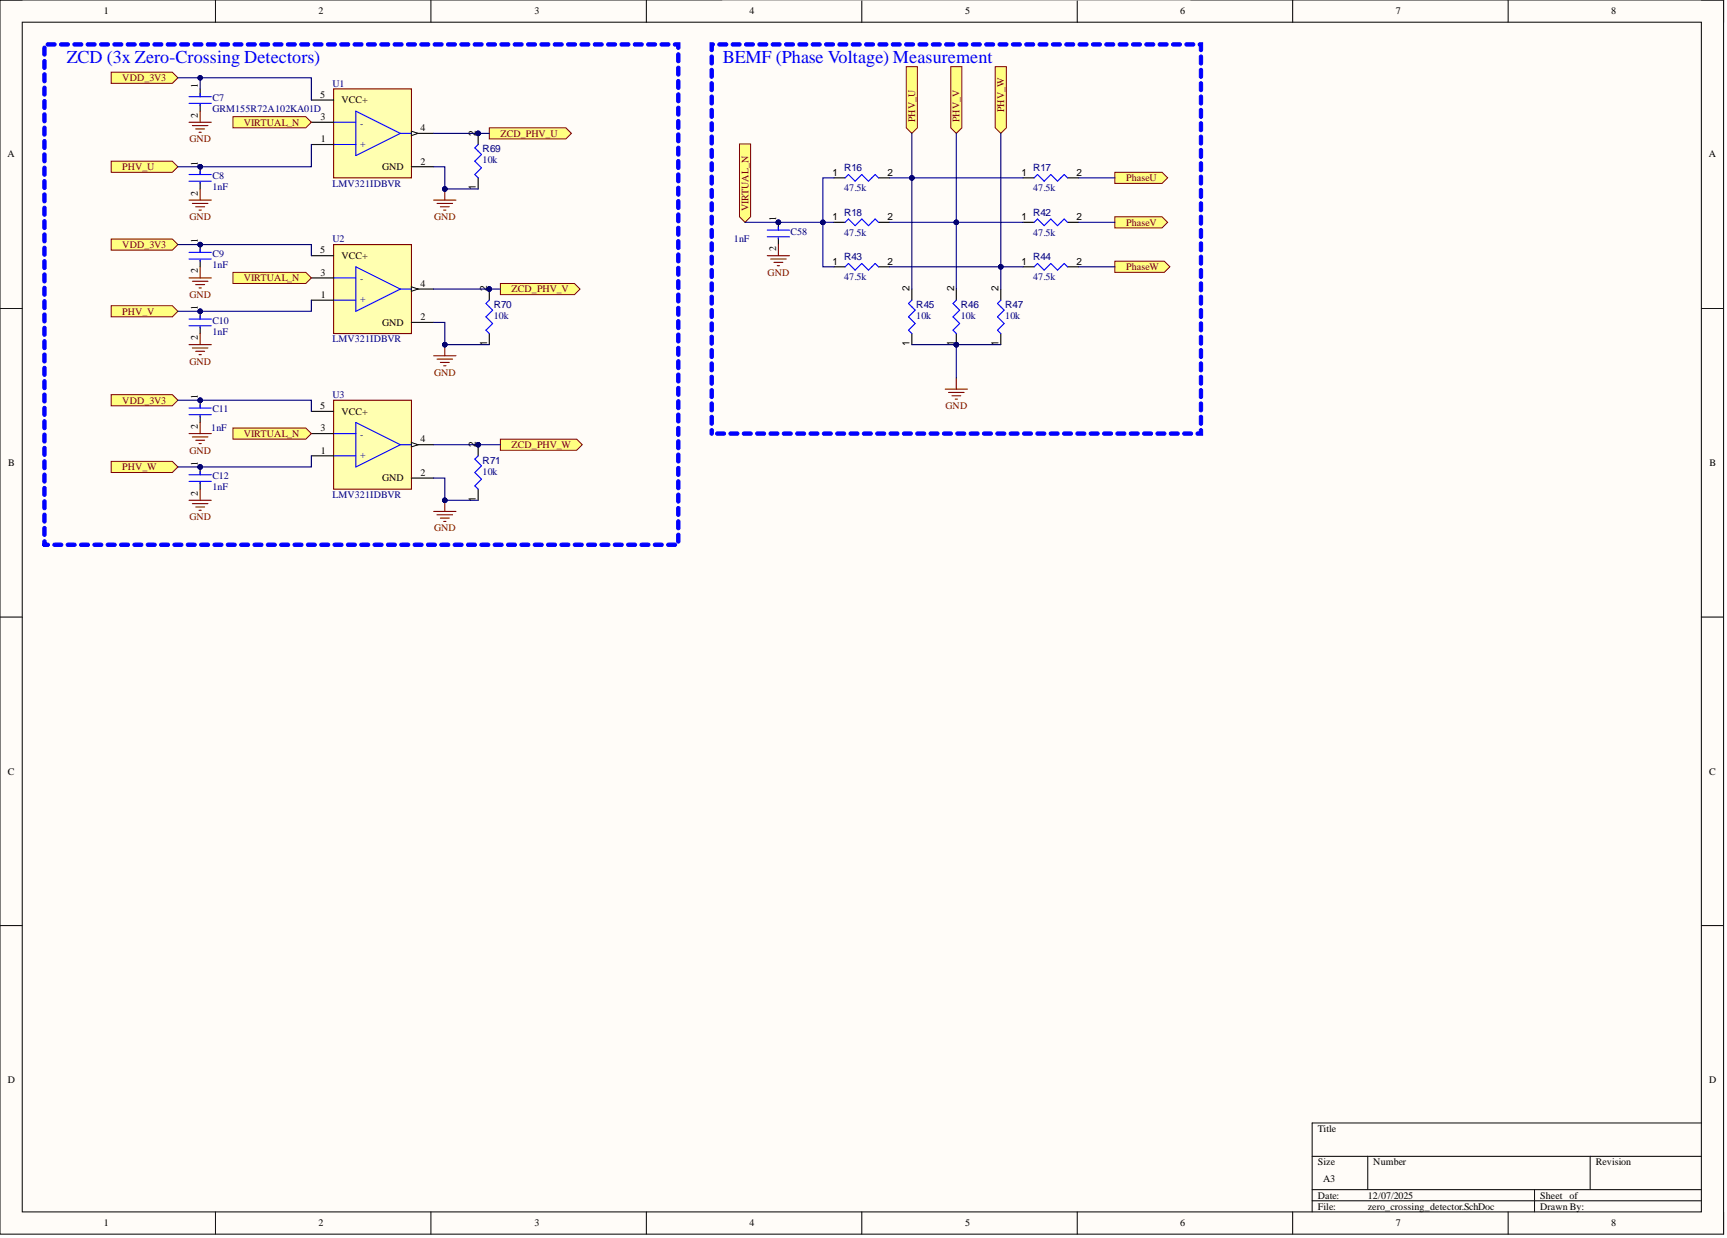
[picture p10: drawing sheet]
<svg xmlns="http://www.w3.org/2000/svg" width="393mm" height="282mm" viewBox="0 0 393 282" stroke-linecap="round" stroke-linejoin="round" font-family="sans-serif">
<defs><g id="words">
<g font-size="4.1" fill="#00f">
<text x="15.2" y="14.3">ZCD (3x Zero-Crossing Detectors)</text>
<text x="164.6" y="14.3">BEMF (Phase Voltage) Measurement</text>
</g>
<g font-size="2.3">
<text x="23.6" y="3.3">1</text>
<text x="72.5" y="3.3">2</text>
<text x="121.7" y="3.3">3</text>
<text x="170.7" y="3.3">4</text>
<text x="219.8" y="3.3">5</text>
<text x="268.8" y="3.3">6</text>
<text x="317.9" y="3.3">7</text>
<text x="367" y="3.3">8</text>
<text x="45.1" y="20" transform="rotate(-90 45.1 20)">1</text>
<text x="72.9" y="22.3">5</text>
<text x="77.8" y="23.5">VCC+</text>
<text x="45.1" y="26.8" transform="rotate(-90 45.1 26.8)">2</text>
<text x="73" y="27.3">3</text>
<text x="95.7" y="29.9">4</text>
<text x="1.7" y="35.9">A</text>
<text x="73.1" y="32.4">1</text>
<text x="108.4" y="30.9" transform="rotate(-90 108.4 30.9)">2</text>
<text x="389.2" y="35.9">A</text>
<text x="45.1" y="37.7" transform="rotate(-90 45.1 37.7)">1</text>
<text x="87" y="38.7">GND</text>
<text x="95.7" y="37.5">2</text>
<text x="189.6" y="40">1</text>
<text x="202.1" y="40">2</text>
<text x="232.7" y="40">1</text>
<text x="245.2" y="40">2</text>
<text x="45.1" y="44.5" transform="rotate(-90 45.1 44.5)">2</text>
<text x="108.4" y="43.4" transform="rotate(-90 108.4 43.4)">1</text>
<text x="176.8" y="50.4" transform="rotate(-90 176.8 50.4)">1</text>
<text x="189.6" y="50.1">1</text>
<text x="202.1" y="50.1">2</text>
<text x="232.7" y="50.1">1</text>
<text x="245.2" y="50.1">2</text>
<text x="45.1" y="55.4" transform="rotate(-90 45.1 55.4)">1</text>
<text x="72.9" y="57.7">5</text>
<text x="77.8" y="59">VCC+</text>
<text x="176.8" y="57.2" transform="rotate(-90 176.8 57.2)">2</text>
<text x="45.1" y="62.3" transform="rotate(-90 45.1 62.3)">2</text>
<text x="73" y="62.8">3</text>
<text x="95.7" y="65.3">4</text>
<text x="189.6" y="60.2">1</text>
<text x="202.1" y="60.2">2</text>
<text x="232.7" y="60.2">1</text>
<text x="245.2" y="60.2">2</text>
<text x="45.1" y="70.6" transform="rotate(-90 45.1 70.6)">1</text>
<text x="73.1" y="67.8">1</text>
<text x="110.9" y="66.3" transform="rotate(-90 110.9 66.3)">2</text>
<text x="207.2" y="66.3" transform="rotate(-90 207.2 66.3)">2</text>
<text x="217.3" y="66.3" transform="rotate(-90 217.3 66.3)">2</text>
<text x="227.4" y="66.3" transform="rotate(-90 227.4 66.3)">2</text>
<text x="45.1" y="77.5" transform="rotate(-90 45.1 77.5)">2</text>
<text x="87" y="74.2">GND</text>
<text x="95.7" y="72.9">2</text>
<text x="110.9" y="78.8" transform="rotate(-90 110.9 78.8)">1</text>
<text x="207.2" y="78.8" transform="rotate(-90 207.2 78.8)">1</text>
<text x="217.3" y="78.8" transform="rotate(-90 217.3 78.8)">1</text>
<text x="227.4" y="78.8" transform="rotate(-90 227.4 78.8)">1</text>
<text x="45.1" y="90.9" transform="rotate(-90 45.1 90.9)">1</text>
<text x="72.9" y="93.2">5</text>
<text x="77.8" y="94.4">VCC+</text>
<text x="45.1" y="97.7" transform="rotate(-90 45.1 97.7)">2</text>
<text x="73" y="98.2">3</text>
<text x="95.7" y="100.7">4</text>
<text x="108.4" y="101.8" transform="rotate(-90 108.4 101.8)">2</text>
<text x="1.9" y="106.1">B</text>
<text x="45.1" y="106.1" transform="rotate(-90 45.1 106.1)">1</text>
<text x="73.1" y="103.3">1</text>
<text x="389.4" y="106.1">B</text>
<text x="45.1" y="112.9" transform="rotate(-90 45.1 112.9)">2</text>
<text x="87" y="109.6">GND</text>
<text x="95.7" y="108.3">2</text>
<text x="108.4" y="114.2" transform="rotate(-90 108.4 114.2)">1</text>
<text x="1.8" y="176.4">C</text>
<text x="389.3" y="176.4">C</text>
<text x="1.8" y="246.6">D</text>
<text x="389.3" y="246.6">D</text>
<text x="300.1" y="257.7">Title</text>
<text x="300.1" y="265.3">Size</text>
<text x="301.4" y="269.1">A3</text>
<text x="312.8" y="265.3">Number</text>
<text x="363.4" y="265.3">Revision</text>
<text x="300.1" y="272.9">Date:</text>
<text x="300.1" y="275.4">File:</text>
<text x="311.5" y="272.9">12/07/2025</text>
<text x="311.5" y="275.4">zero_crossing_detector.SchDoc</text>
<text x="350.8" y="272.9">Sheet of</text>
<text x="350.8" y="275.4">Drawn By:</text>
<text x="23.6" y="279.2">1</text>
<text x="72.5" y="279.2">2</text>
<text x="121.7" y="279.2">3</text>
<text x="170.7" y="279.2">4</text>
<text x="219.8" y="279.2">5</text>
<text x="268.8" y="279.2">6</text>
<text x="317.9" y="279.2">7</text>
<text x="367" y="279.2">8</text>
</g>
<g font-size="2.3" fill="#800000">
<text x="27.9" y="18.5">VDD_3V3</text>
<text x="55.6" y="28.6">VIRTUAL_N</text>
<text x="208.4" y="27.8" transform="rotate(-90 208.4 27.8)">PHV_U</text>
<text x="218.6" y="27.8" transform="rotate(-90 218.6 27.8)">PHV_V</text>
<text x="228.7" y="25.6" transform="rotate(-90 228.7 25.6)">PHV_W</text>
<text x="43.1" y="32.4">GND</text>
<text x="114" y="31.1">ZCD_PHV_U</text>
<text x="27.9" y="38.7">PHV_U</text>
<text x="256.5" y="41.3">PhaseU</text>
<text x="43.1" y="50.1">GND</text>
<text x="98.9" y="50.1">GND</text>
<text x="170.5" y="48.1" transform="rotate(-90 170.5 48.1)">VIRTUAL_N</text>
<text x="256.5" y="51.4">PhaseV</text>
<text x="27.9" y="56.4">VDD_3V3</text>
<text x="55.6" y="64">VIRTUAL_N</text>
<text x="174.8" y="62.8">GND</text>
<text x="256.5" y="61.5">PhaseW</text>
<text x="27.9" y="71.6">PHV_V</text>
<text x="43.1" y="67.8">GND</text>
<text x="116.5" y="66.6">ZCD_PHV_V</text>
<text x="43.1" y="83">GND</text>
<text x="98.9" y="85.6">GND</text>
<text x="27.9" y="91.9">VDD_3V3</text>
<text x="215.4" y="93.2">GND</text>
<text x="55.6" y="99.5">VIRTUAL_N</text>
<text x="27.9" y="107.1">PHV_W</text>
<text x="43.1" y="103.3">GND</text>
<text x="116.5" y="102">ZCD_PHV_W</text>
<text x="43.1" y="118.5">GND</text>
<text x="98.9" y="121">GND</text>
</g>
<g font-size="2.3" fill="#000080">
<text x="48.4" y="23">C7</text>
<text x="75.7" y="19.7">U1</text>
<text x="48.4" y="25.6">GRM155R72A102KA01D</text>
<text x="82.1" y="28.9">-</text>
<text x="82.1" y="33.4">+</text>
<text x="109.9" y="34.7">R69</text>
<text x="48.4" y="40.7">C8</text>
<text x="109.9" y="37.2">10k</text>
<text x="192.2" y="39">R16</text>
<text x="235.3" y="39">R17</text>
<text x="48.4" y="43.3">1nF</text>
<text x="75.7" y="42.5">LMV321IDBVR</text>
<text x="192.2" y="43.5">47.5k</text>
<text x="235.3" y="43.5">47.5k</text>
<text x="180.1" y="53.4">C58</text>
<text x="192.2" y="53.7">47.5k</text>
<text x="192.2" y="49.1">R18</text>
<text x="235.3" y="53.7">47.5k</text>
<text x="235.3" y="49.1">R42</text>
<text x="48.4" y="58.5">C9</text>
<text x="75.7" y="55.2">U2</text>
<text x="167.2" y="55.2">1nF</text>
<text x="192.2" y="59.2">R43</text>
<text x="235.3" y="59.2">R44</text>
<text x="48.4" y="61">1nF</text>
<text x="82.1" y="64.3">-</text>
<text x="192.2" y="63.8">47.5k</text>
<text x="235.3" y="63.8">47.5k</text>
<text x="82.1" y="68.8">+</text>
<text x="112.5" y="70.1">R70</text>
<text x="208.7" y="70.1">R45</text>
<text x="218.8" y="70.1">R46</text>
<text x="229" y="70.1">R47</text>
<text x="48.4" y="73.7">C10</text>
<text x="48.4" y="76.2">1nF</text>
<text x="75.7" y="78">LMV321IDBVR</text>
<text x="112.5" y="72.6">10k</text>
<text x="208.7" y="72.6">10k</text>
<text x="218.8" y="72.6">10k</text>
<text x="229" y="72.6">10k</text>
<text x="48.4" y="93.9">C11</text>
<text x="75.7" y="90.6">U3</text>
<text x="48.1" y="98.2">1nF</text>
<text x="82.1" y="99.7">-</text>
<text x="82.1" y="104.3">+</text>
<text x="109.9" y="105.6">R71</text>
<text x="48.4" y="109.1">C12</text>
<text x="48.4" y="111.6">1nF</text>
<text x="75.7" y="113.4">LMV321IDBVR</text>
<text x="109.9" y="108.1">10k</text>
</g>
</g></defs>
<path d="M0 0h392.6v281h-392.6z" fill-rule="evenodd" fill="#fffcf8"/>
<path d="M0 0h392.6v281h-392.6z" fill="none" stroke="#000" stroke-width=".23"/>
<path d="M5.1 5.1h382.4v270.8h-382.4z" fill-rule="evenodd" fill="#fffcf8"/>
<g fill="none" stroke="#000" stroke-width=".23">
<path d="M0 0h5.1M49.1 0v5.1M98.1 0v5.1M147.2 0v5.1M196.3 0v5.1M245.4 0v5.1M294.4 0v5.1M343.5 0v5.1M387.5 0h5.1v5.1M5.1 5.1h382.4v270.8h-382.4zM0 70.2h5.1M387.5 70.2h5.1"/>
<path d="M0 140.5h5.1M387.5 140.5h5.1M0 210.7h5.1M387.5 210.7h5.1M387.5 255.7h-88.6v20.2M49.1 275.9v5.1M98.1 275.9v5.1M147.2 275.9v5.1M196.3 275.9v5.1M245.4 275.9v5.1M294.4 275.9v5.1M298.9 263.3h88.6"/>
<path d="M298.9 270.9h88.6M298.9 273.4h88.6M311.5 263.3v7.6M343.5 275.9v5.1M349.5 270.9v5M362.2 263.3v7.6M392.6 275.9v5.1"/>
</g>
<path d="M76 20.2h17.7v20.3h-17.7z" fill-rule="evenodd" fill="#ffffb0"/>
<path d="M76 20.2h17.7v20.3h-17.7z" fill="none" stroke="#800000" stroke-width=".25"/>
<path d="M76 27.8h5M76 32.9h5M81 25.3l10.2 5.1-10.2 5zM91.2 30.4h2.5" fill="none" stroke="#00f" stroke-width=".25"/>
<path d="M70.9 32.9h5.1M70.9 27.8h5.1M70.9 22.8h5.1M93.7 38h5.1M93.7 30.4h5.1" fill="none" stroke="#000" stroke-width=".25"/>
<path d="M93.7 29.9l1.5 .5-1.5 .5z" fill="#f8fcff"/>
<path d="M93.7 29.9l1.5 .5-1.5 .5z" fill="none" stroke="#000" stroke-width=".23"/>
<path d="M76 55.7h17.7v20.2h-17.7z" fill-rule="evenodd" fill="#ffffb0"/>
<path d="M76 55.7h17.7v20.2h-17.7z" fill="none" stroke="#800000" stroke-width=".25"/>
<path d="M76 63.3h5M76 68.3h5M81 60.7l10.2 5.1-10.2 5.1zM91.2 65.8h2.5" fill="none" stroke="#00f" stroke-width=".25"/>
<path d="M70.9 58.2h5.1M70.9 68.3h5.1M70.9 63.3h5.1M93.7 73.4h5.1M93.7 65.8h5.1" fill="none" stroke="#000" stroke-width=".25"/>
<path d="M93.7 65.3l1.5 .5-1.5 .5z" fill="#f8fcff"/>
<path d="M93.7 65.3l1.5 .5-1.5 .5z" fill="none" stroke="#000" stroke-width=".23"/>
<path d="M76 91.1h17.7v20.3h-17.7z" fill-rule="evenodd" fill="#ffffb0"/>
<path d="M76 91.1h17.7v20.3h-17.7z" fill="none" stroke="#800000" stroke-width=".25"/>
<path d="M76 98.7h5M81 96.2l10.2 5.1-10.2 5zM76 103.8h5M91.2 101.3h2.5" fill="none" stroke="#00f" stroke-width=".25"/>
<path d="M70.9 98.7h5.1M70.9 93.7h5.1M70.9 103.8h5.1M93.7 108.8h5.1M93.7 101.3h5.1" fill="none" stroke="#000" stroke-width=".25"/>
<path d="M93.7 100.7l1.5 .6-1.5 .5z" fill="#f8fcff"/>
<path d="M93.7 100.7l1.5 .6-1.5 .5z" fill="none" stroke="#000" stroke-width=".23"/>
<path d="M98.8 116.4h5M99.5 117.2h3.6M100.3 118h2M101.1 118.7h.5M101.3 113.9v2.5" fill="none" stroke="#800000" stroke-width=".25"/>
<circle cx="101.3" cy="113.9" r=".51" fill="#000080"/>
<circle cx="101.3" cy="113.9" r=".51" fill="none" stroke="#000080" stroke-width=".23"/>
<path d="M45.6 20.2v1.8M45.6 23.8v1.5" fill="none" stroke="#000" stroke-width=".25"/>
<path d="M43.1 22h5M43.1 23.5h5M45.6 21.3v.7M45.6 23.8v.2" fill="none" stroke="#00f" stroke-width=".25"/>
<circle cx="45.6" cy="91.1" r=".51" fill="#000080"/>
<circle cx="45.6" cy="91.1" r=".51" fill="none" stroke="#000080" stroke-width=".23"/>
<path d="M45.6 91.1v1.8" fill="none" stroke="#000" stroke-width=".25"/>
<circle cx="45.6" cy="91.1" r=".51" fill="#000080"/>
<circle cx="45.6" cy="91.1" r=".51" fill="none" stroke="#000080" stroke-width=".23"/>
<path d="M45.6 94.7v1.5" fill="none" stroke="#000" stroke-width=".25"/>
<path d="M43.1 92.9h5M43.1 94.4h5M45.6 92.1v.8M45.6 94.7v.2" fill="none" stroke="#00f" stroke-width=".25"/>
<circle cx="45.6" cy="55.7" r=".51" fill="#000080"/>
<circle cx="45.6" cy="55.7" r=".51" fill="none" stroke="#000080" stroke-width=".23"/>
<path d="M45.6 55.7v1.8" fill="none" stroke="#000" stroke-width=".25"/>
<circle cx="45.6" cy="55.7" r=".51" fill="#000080"/>
<circle cx="45.6" cy="55.7" r=".51" fill="none" stroke="#000080" stroke-width=".23"/>
<path d="M45.6 59.2v1.5" fill="none" stroke="#000" stroke-width=".25"/>
<path d="M43.1 57.5h5M43.1 59h5M45.6 56.7v.8M45.6 59.2v.3" fill="none" stroke="#00f" stroke-width=".25"/>
<circle cx="45.6" cy="38" r=".51" fill="#000080"/>
<circle cx="45.6" cy="38" r=".51" fill="none" stroke="#000080" stroke-width=".23"/>
<path d="M45.6 38v1.7" fill="none" stroke="#000" stroke-width=".25"/>
<circle cx="45.6" cy="38" r=".51" fill="#000080"/>
<circle cx="45.6" cy="38" r=".51" fill="none" stroke="#000080" stroke-width=".23"/>
<path d="M45.6 41.5v1.5" fill="none" stroke="#000" stroke-width=".25"/>
<path d="M43.1 39.7h5M45.6 39v.7M43.1 41.3h5M45.6 41.5v.3" fill="none" stroke="#00f" stroke-width=".25"/>
<circle cx="45.6" cy="70.9" r=".51" fill="#000080"/>
<circle cx="45.6" cy="70.9" r=".51" fill="none" stroke="#000080" stroke-width=".23"/>
<path d="M45.6 70.9v1.7" fill="none" stroke="#000" stroke-width=".25"/>
<circle cx="45.6" cy="70.9" r=".51" fill="#000080"/>
<circle cx="45.6" cy="70.9" r=".51" fill="none" stroke="#000080" stroke-width=".23"/>
<path d="M45.6 74.4v1.5" fill="none" stroke="#000" stroke-width=".25"/>
<path d="M43.1 72.6h5M43.1 74.2h5M45.6 71.9v.7M45.6 74.4v.3" fill="none" stroke="#00f" stroke-width=".25"/>
<circle cx="45.6" cy="106.3" r=".51" fill="#000080"/>
<circle cx="45.6" cy="106.3" r=".51" fill="none" stroke="#000080" stroke-width=".23"/>
<path d="M45.6 106.3v1.8" fill="none" stroke="#000" stroke-width=".25"/>
<circle cx="45.6" cy="106.3" r=".51" fill="#000080"/>
<circle cx="45.6" cy="106.3" r=".51" fill="none" stroke="#000080" stroke-width=".23"/>
<path d="M45.6 109.9v1.5" fill="none" stroke="#000" stroke-width=".25"/>
<path d="M43.1 108.1h5M43.1 109.6h5M45.6 107.3v.8M45.6 109.9v.2" fill="none" stroke="#00f" stroke-width=".25"/>
<path d="M43.1 27.8h5M43.8 28.6h3.6M44.6 29.4h2M45.3 30.1h.5M45.6 25.3v2.5" fill="none" stroke="#800000" stroke-width=".25"/>
<path d="M25.3 16.4h14l1.2 1.3-1.2 1.3h-14z" fill-rule="evenodd" fill="#ffff80"/>
<path d="M25.3 16.4h14l1.2 1.3-1.2 1.3h-14z" fill="none" stroke="#800000" stroke-width=".23"/>
<path d="M25.3 54.4h14l1.2 1.3-1.2 1.3h-14z" fill-rule="evenodd" fill="#ffff80"/>
<path d="M25.3 54.4h14l1.2 1.3-1.2 1.3h-14z" fill="none" stroke="#800000" stroke-width=".23"/>
<path d="M25.3 69.6h14l1.2 1.3-1.2 1.2h-14z" fill-rule="evenodd" fill="#ffff80"/>
<path d="M25.3 69.6h14l1.2 1.3-1.2 1.2h-14z" fill="none" stroke="#800000" stroke-width=".23"/>
<path d="M25.3 89.9h14l1.2 1.2-1.2 1.3h-14z" fill-rule="evenodd" fill="#ffff80"/>
<path d="M25.3 89.9h14l1.2 1.2-1.2 1.3h-14z" fill="none" stroke="#800000" stroke-width=".23"/>
<path d="M25.3 105.1h14l1.2 1.2-1.2 1.3h-14z" fill-rule="evenodd" fill="#ffff80"/>
<path d="M25.3 105.1h14l1.2 1.2-1.2 1.3h-14z" fill="none" stroke="#800000" stroke-width=".23"/>
<path d="M111.4 29.1h17.5l1.2 1.3-1.2 1.2h-17.5z" fill-rule="evenodd" fill="#ffff80"/>
<path d="M111.4 29.1h17.5l1.2 1.3-1.2 1.2h-17.5z" fill="none" stroke="#800000" stroke-width=".23"/>
<path d="M114 64.5h16.8l1.3 1.3-1.3 1.3h-16.8z" fill-rule="evenodd" fill="#ffff80"/>
<path d="M114 64.5h16.8l1.3 1.3-1.3 1.3h-16.8z" fill="none" stroke="#800000" stroke-width=".23"/>
<path d="M114 100h17.4l1.2 1.3-1.2 1.2h-17.4z" fill-rule="evenodd" fill="#ffff80"/>
<path d="M114 100h17.4l1.2 1.3-1.2 1.2h-17.4z" fill="none" stroke="#800000" stroke-width=".23"/>
<path d="M53.1 97.5h16.5l1.3 1.2-1.3 1.3h-16.5z" fill-rule="evenodd" fill="#ffff80"/>
<path d="M53.1 97.5h16.5l1.3 1.2-1.3 1.3h-16.5z" fill="none" stroke="#800000" stroke-width=".23"/>
<g fill="none" stroke="#800000" stroke-width=".25">
<path d="M43.1 45.6h5M43.8 46.3h3.6M44.6 47.1h2M45.3 47.8h.5M45.6 43v2.6M43.1 63.3h5M43.1 78.5h5M43.8 64h3.6M43.8 79.2h3.6M44.6 64.8h2M44.6 80h2M45.3 65.6h.5"/>
<path d="M45.6 60.7v2.6M45.6 75.9v2.6M43.1 98.7h5M43.8 99.5h3.6M45.3 80.7h.5M45.6 96.2v2.5M44.6 100.2h2M45.3 101h.5"/>
</g>
<path d="M25.3 36.7h14l1.2 1.3-1.2 1.2h-14z" fill-rule="evenodd" fill="#ffff80"/>
<path d="M25.3 36.7h14l1.2 1.3-1.2 1.2h-14z" fill="none" stroke="#800000" stroke-width=".23"/>
<path d="M168.4 32.8h2.6v16.6l-1.3 1.2-1.3-1.2z" fill-rule="evenodd" fill="#ffff80"/>
<path d="M168.4 32.8h2.6v16.6l-1.3 1.2-1.3-1.2z" fill="none" stroke="#800000" stroke-width=".23"/>
<circle cx="177.3" cy="50.6" r=".51" fill="#000080"/>
<circle cx="177.3" cy="50.6" r=".51" fill="none" stroke="#000080" stroke-width=".23"/>
<path d="M177.3 50.6v1.8" fill="none" stroke="#000" stroke-width=".25"/>
<circle cx="177.3" cy="50.6" r=".51" fill="#000080"/>
<circle cx="177.3" cy="50.6" r=".51" fill="none" stroke="#000080" stroke-width=".23"/>
<path d="M177.3 54.2v1.5M190 40.5h2.5M200.1 40.5h2.5M207.7 65.8v2.5M207.7 75.9v2.6" fill="none" stroke="#000" stroke-width=".25"/>
<path d="M174.8 52.4h5M174.8 53.9h5M177.3 51.6v.8M177.3 54.2v.2M192.5 40.5l.7-.8 1.6 1.6 1.5-1.6 1.5 1.6 1.5-1.6 .8 .8M207.7 68.3l-.8 .8 1.5 1.5-1.5 1.5 1.5 1.6-1.5 1.5 .8 .7" fill="none" stroke="#00f" stroke-width=".25"/>
<path d="M174.8 58.2h5M175.5 59h3.6M176.3 59.7h2M177.3 55.7v2.5M177 60.5h.5" fill="none" stroke="#800000" stroke-width=".25"/>
<circle cx="217.8" cy="78.5" r=".51" fill="#000080"/>
<circle cx="217.8" cy="78.5" r=".51" fill="none" stroke="#000080" stroke-width=".23"/>
<path d="M217.8 65.8v2.5M217.8 75.9v2.6" fill="none" stroke="#000" stroke-width=".25"/>
<circle cx="217.8" cy="78.5" r=".51" fill="#000080"/>
<circle cx="217.8" cy="78.5" r=".51" fill="none" stroke="#000080" stroke-width=".23"/>
<path d="M192.5 50.6l.7-.7 1.6 1.5 1.5-1.5 1.5 1.5 1.5-1.5 .8 .7M235.5 50.6l.8-.7 1.5 1.5 1.5-1.5 1.6 1.5 1.5-1.5 .7 .7M235.5 40.5l.8-.8 1.5 1.6 1.5-1.6 1.6 1.6 1.5-1.6 .7 .8M192.5 60.7l.7-.7 1.6 1.5 1.5-1.5 1.5 1.5 1.5-1.5 .8 .7M217.8 68.3l-.7 .8 1.5 1.5-1.5 1.5 1.5 1.6-1.5 1.5 .7 .7M227.9 68.3l-.7 .8 1.5 1.5-1.5 1.5 1.5 1.6-1.5 1.5 .7 .7M235.5 60.7l.8-.7 1.5 1.5 1.5-1.5 1.6 1.5 1.5-1.5 .7 .7" fill="none" stroke="#00f" stroke-width=".25"/>
<path d="M190 50.6h2.5M200.1 50.6h2.5M233 50.6h2.5M233 40.5h2.5M243.1 50.6h2.6M243.1 40.5h2.6M190 60.7h2.5M200.1 60.7h2.5M227.9 65.8v2.5M227.9 75.9v2.6M233 60.7h2.5M243.1 60.7h2.6" fill="none" stroke="#000" stroke-width=".25"/>
<path d="M215.3 88.6h5M216 89.4h3.6M216.8 90.1h2M217.6 90.9h.5M217.8 86.1v2.5" fill="none" stroke="#800000" stroke-width=".25"/>
<path d="M206.4 15.2h2.5v13.9l-1.2 1.3-1.3-1.3z" fill-rule="evenodd" fill="#ffff80"/>
<path d="M206.4 15.2h2.5v13.9l-1.2 1.3-1.3-1.3z" fill="none" stroke="#800000" stroke-width=".23"/>
<path d="M216.5 15.2h2.6v13.9l-1.3 1.3-1.3-1.3z" fill-rule="evenodd" fill="#ffff80"/>
<path d="M216.5 15.2h2.6v13.9l-1.3 1.3-1.3-1.3z" fill="none" stroke="#800000" stroke-width=".23"/>
<path d="M226.7 15.2h2.5v13.9l-1.3 1.3-1.2-1.3z" fill-rule="evenodd" fill="#ffff80"/>
<path d="M226.7 15.2h2.5v13.9l-1.3 1.3-1.2-1.3z" fill="none" stroke="#800000" stroke-width=".23"/>
<path d="M253.9 49.4h10.8l1.2 1.2-1.2 1.3h-10.8z" fill-rule="evenodd" fill="#ffff80"/>
<path d="M253.9 49.4h10.8l1.2 1.2-1.2 1.3h-10.8z" fill="none" stroke="#800000" stroke-width=".23"/>
<path d="M253.9 39.2h10.8l1.2 1.3-1.2 1.3h-10.8z" fill-rule="evenodd" fill="#ffff80"/>
<path d="M253.9 39.2h10.8l1.2 1.3-1.2 1.3h-10.8z" fill="none" stroke="#800000" stroke-width=".23"/>
<path d="M253.9 59.5h11.3l1.3 1.2-1.3 1.3h-11.3z" fill-rule="evenodd" fill="#ffff80"/>
<path d="M253.9 59.5h11.3l1.3 1.2-1.3 1.3h-11.3z" fill="none" stroke="#800000" stroke-width=".23"/>
<path d="M161.8 97.8a.38 .38 0 0 1 .4-.2 .38 .38 0 0 1 .3 .4v.7a.38 .38 0 0 1-.4 .4 .38 .38 0 0 1-.4-.4zM161.8 94.7a.38 .38 0 0 1 .4-.1 .38 .38 0 0 1 .3 .3v1.5a.38 .38 0 0 1-.4 .4 .38 .38 0 0 1-.4-.4zM161.8 91.7a.38 .38 0 0 1 .4-.2 .38 .38 0 0 1 .3 .4v1.5a.38 .38 0 0 1-.4 .4 .38 .38 0 0 1-.4-.4zM161.8 88.7a.38 .38 0 0 1 .4-.2 .38 .38 0 0 1 .3 .3v1.6a.38 .38 0 0 1-.4 .3 .38 .38 0 0 1-.4-.3zM161.8 85.6a.38 .38 0 0 1 .4-.2 .38 .38 0 0 1 .3 .4v1.5a.38 .38 0 0 1-.4 .4 .38 .38 0 0 1-.4-.4zM161.8 82.6a.38 .38 0 0 1 .4-.2 .38 .38 0 0 1 .3 .4v1.5a.38 .38 0 0 1-.4 .4 .38 .38 0 0 1-.4-.4zM161.8 79.5a.38 .38 0 0 1 .4-.1 .38 .38 0 0 1 .3 .3v1.6a.38 .38 0 0 1-.4 .3 .38 .38 0 0 1-.4-.3zM161.8 76.5a.38 .38 0 0 1 .4-.2 .38 .38 0 0 1 .3 .4v1.5a.38 .38 0 0 1-.4 .4 .38 .38 0 0 1-.4-.4zM161.8 73.5a.38 .38 0 0 1 .4-.2 .38 .38 0 0 1 .3 .4v1.5a.38 .38 0 0 1-.4 .4 .38 .38 0 0 1-.4-.4zM161.8 70.4a.38 .38 0 0 1 .4-.1 .38 .38 0 0 1 .3 .3v1.5a.38 .38 0 0 1-.4 .4 .38 .38 0 0 1-.4-.4zM161.8 67.4a.38 .38 0 0 1 .4-.2 .38 .38 0 0 1 .3 .4v1.5a.38 .38 0 0 1-.4 .4 .38 .38 0 0 1-.4-.4zM161.8 64.4a.38 .38 0 0 1 .4-.2 .38 .38 0 0 1 .3 .3v1.6a.38 .38 0 0 1-.4 .3 .38 .38 0 0 1-.4-.3zM161.8 61.3a.38 .38 0 0 1 .4-.2 .38 .38 0 0 1 .3 .4v1.5a.38 .38 0 0 1-.4 .4 .38 .38 0 0 1-.4-.4zM161.8 58.3a.38 .38 0 0 1 .4-.2 .38 .38 0 0 1 .3 .4v1.5a.38 .38 0 0 1-.4 .4 .38 .38 0 0 1-.4-.4zM161.8 55.2a.38 .38 0 0 1 .4-.1 .38 .38 0 0 1 .3 .3v1.6a.38 .38 0 0 1-.4 .3 .38 .38 0 0 1-.4-.3zM161.8 52.2a.38 .38 0 0 1 .4-.2 .38 .38 0 0 1 .3 .4v1.5a.38 .38 0 0 1-.4 .4 .38 .38 0 0 1-.4-.4zM161.8 49.2a.38 .38 0 0 1 .4-.2 .38 .38 0 0 1 .3 .4v1.5a.38 .38 0 0 1-.4 .4 .38 .38 0 0 1-.4-.4zM161.8 46.1a.38 .38 0 0 1 .4-.1 .38 .38 0 0 1 .3 .3v1.5a.38 .38 0 0 1-.4 .4 .38 .38 0 0 1-.4-.4zM161.8 43.1a.38 .38 0 0 1 .4-.2 .38 .38 0 0 1 .3 .4v1.5a.38 .38 0 0 1-.4 .4 .38 .38 0 0 1-.4-.4zM161.8 40.1a.38 .38 0 0 1 .4-.2 .38 .38 0 0 1 .3 .3v1.6a.38 .38 0 0 1-.4 .3 .38 .38 0 0 1-.4-.3zM161.8 37a.38 .38 0 0 1 .4-.2 .38 .38 0 0 1 .3 .4v1.5a.38 .38 0 0 1-.4 .4 .38 .38 0 0 1-.4-.4zM161.8 34a.38 .38 0 0 1 .4-.2 .38 .38 0 0 1 .3 .4v1.5a.38 .38 0 0 1-.4 .4 .38 .38 0 0 1-.4-.4zM161.8 30.9a.38 .38 0 0 1 .4-.1 .38 .38 0 0 1 .3 .3v1.5a.38 .38 0 0 1-.4 .4 .38 .38 0 0 1-.4-.4zM161.8 27.9a.38 .38 0 0 1 .4-.2 .38 .38 0 0 1 .3 .4v1.5a.38 .38 0 0 1-.4 .4 .38 .38 0 0 1-.4-.4zM161.8 24.9a.38 .38 0 0 1 .4-.2 .38 .38 0 0 1 .3 .4v1.5a.38 .38 0 0 1-.4 .4 .38 .38 0 0 1-.4-.4zM161.8 21.8a.38 .38 0 0 1 .4-.2 .38 .38 0 0 1 .3 .4v1.5a.38 .38 0 0 1-.4 .4 .38 .38 0 0 1-.4-.4zM161.8 18.8a.38 .38 0 0 1 .4-.2 .38 .38 0 0 1 .3 .4v1.5a.38 .38 0 0 1-.4 .4 .38 .38 0 0 1-.4-.4zM161.8 15.8a.38 .38 0 0 1 .4-.2 .38 .38 0 0 1 .3 .3v1.6a.38 .38 0 0 1-.4 .3 .38 .38 0 0 1-.4-.3zM161.8 12.7a.38 .38 0 0 1 .4-.2 .38 .38 0 0 1 .3 .4v1.5a.38 .38 0 0 1-.4 .4 .38 .38 0 0 1-.4-.4zM161.7 9.7h.6a.38 .38 0 0 1 .4 .4 .38 .38 0 0 1-.4 .4h-.2l.4-.4v1.3a.38 .38 0 0 1-.4 .4 .38 .38 0 0 1-.4-.4zM163.5 9.9l.4-.2h1.5a.38 .38 0 0 1 .4 .4 .38 .38 0 0 1-.4 .4h-1.5a.38 .38 0 0 1-.4-.6zM166.6 9.9l.3-.2h1.5a.38 .38 0 0 1 .4 .4 .38 .38 0 0 1-.4 .4h-1.5a.38 .38 0 0 1-.3-.6zM169.6 9.9l.3-.2h1.6a.38 .38 0 0 1 .3 .4 .38 .38 0 0 1-.3 .4h-1.6a.38 .38 0 0 1-.3-.6zM172.7 9.9l.3-.2h1.5a.38 .38 0 0 1 .4 .4 .38 .38 0 0 1-.4 .4h-1.5a.38 .38 0 0 1-.3-.6zM175.7 9.9l.3-.2h1.5a.38 .38 0 0 1 .4 .4 .38 .38 0 0 1-.4 .4h-1.5a.38 .38 0 0 1-.3-.6zM178.7 9.9l.4-.2h1.5a.38 .38 0 0 1 .4 .4 .38 .38 0 0 1-.4 .4h-1.5a.38 .38 0 0 1-.4-.6zM181.8 9.9l.3-.2h1.5a.38 .38 0 0 1 .4 .4 .38 .38 0 0 1-.4 .4h-1.5a.38 .38 0 0 1-.3-.6zM184.8 9.9l.3-.2h1.6a.38 .38 0 0 1 .3 .4 .38 .38 0 0 1-.3 .4h-1.6a.38 .38 0 0 1-.3-.6zM187.9 9.9l.3-.2h1.5a.38 .38 0 0 1 .4 .4 .38 .38 0 0 1-.4 .4h-1.5a.38 .38 0 0 1-.3-.6zM190.9 9.9l.3-.2h1.5a.38 .38 0 0 1 .4 .4 .38 .38 0 0 1-.4 .4h-1.5a.38 .38 0 0 1-.3-.6zM193.9 9.9l.4-.2h1.5a.38 .38 0 0 1 .4 .4 .38 .38 0 0 1-.4 .4h-1.5a.38 .38 0 0 1-.4-.6zM197 9.9l.3-.2h1.5a.38 .38 0 0 1 .4 .4 .38 .38 0 0 1-.4 .4h-1.5a.38 .38 0 0 1-.3-.6zM200 9.9l.3-.2h1.6a.38 .38 0 0 1 .3 .4 .38 .38 0 0 1-.3 .4h-1.6a.38 .38 0 0 1-.3-.6zM203.1 9.9l.3-.2h1.5a.38 .38 0 0 1 .4 .4 .38 .38 0 0 1-.4 .4h-1.5a.38 .38 0 0 1-.3-.6zM206.1 9.9l.3-.2h1.5a.38 .38 0 0 1 .4 .4 .38 .38 0 0 1-.4 .4h-1.5a.38 .38 0 0 1-.3-.6zM209.1 9.9l.4-.2h1.5a.38 .38 0 0 1 .4 .4 .38 .38 0 0 1-.4 .4h-1.5a.38 .38 0 0 1-.4-.6zM212.2 9.9l.3-.2h1.5a.38 .38 0 0 1 .4 .4 .38 .38 0 0 1-.4 .4h-1.5a.38 .38 0 0 1-.3-.6zM215.2 9.9l.3-.2h1.6a.38 .38 0 0 1 .3 .4 .38 .38 0 0 1-.3 .4h-1.6a.38 .38 0 0 1-.3-.6zM218.2 9.9l.4-.2h1.5a.38 .38 0 0 1 .4 .4 .38 .38 0 0 1-.4 .4h-1.5a.38 .38 0 0 1-.4-.6zM221.3 9.9l.3-.2h1.5a.38 .38 0 0 1 .4 .4 .38 .38 0 0 1-.4 .4h-1.5a.38 .38 0 0 1-.3-.6zM224.3 9.9l.4-.2h1.5a.38 .38 0 0 1 .4 .4 .38 .38 0 0 1-.4 .4h-1.5a.38 .38 0 0 1-.4-.6zM227.4 9.9l.3-.2h1.5a.38 .38 0 0 1 .4 .4 .38 .38 0 0 1-.4 .4h-1.5a.38 .38 0 0 1-.3-.6zM230.4 9.9l.3-.2h1.6a.38 .38 0 0 1 .3 .4 .38 .38 0 0 1-.3 .4h-1.6a.38 .38 0 0 1-.3-.6zM233.4 9.9l.4-.2h1.5a.38 .38 0 0 1 .4 .4 .38 .38 0 0 1-.4 .4h-1.5a.38 .38 0 0 1-.4-.6zM236.5 9.9l.3-.2h1.5a.38 .38 0 0 1 .4 .4 .38 .38 0 0 1-.4 .4h-1.5a.38 .38 0 0 1-.3-.6zM239.5 9.9l.3-.2h1.6a.38 .38 0 0 1 .3 .4 .38 .38 0 0 1-.3 .4h-1.6a.38 .38 0 0 1-.3-.6zM242.6 9.9l.3-.2h1.5a.38 .38 0 0 1 .4 .4 .38 .38 0 0 1-.4 .4h-1.5a.38 .38 0 0 1-.3-.6zM245.6 9.9l.3-.2h1.5a.38 .38 0 0 1 .4 .4 .38 .38 0 0 1-.4 .4h-1.5a.38 .38 0 0 1-.3-.6zM248.6 9.9l.4-.2h1.5a.38 .38 0 0 1 .4 .4 .38 .38 0 0 1-.4 .4h-1.5a.38 .38 0 0 1-.4-.6zM251.7 9.9l.3-.2h1.5a.38 .38 0 0 1 .4 .4 .38 .38 0 0 1-.4 .4h-1.5a.38 .38 0 0 1-.3-.6zM254.7 9.9l.3-.2h1.6a.38 .38 0 0 1 .3 .4 .38 .38 0 0 1-.3 .4h-1.6a.38 .38 0 0 1-.3-.6zM257.8 9.9l.3-.2h1.5a.38 .38 0 0 1 .4 .4 .38 .38 0 0 1-.4 .4h-1.5a.38 .38 0 0 1-.3-.6zM260.8 9.9l.3-.2h1.5a.38 .38 0 0 1 .4 .4 .38 .38 0 0 1-.4 .4h-1.5a.38 .38 0 0 1-.3-.6zM263.8 9.9l.4-.2h1.5a.38 .38 0 0 1 .4 .4 .38 .38 0 0 1-.4 .4h-1.5a.38 .38 0 0 1-.4-.6zM266.9 9.9l.3-.2h1.5a.38 .38 0 0 1 .4 .4 .38 .38 0 0 1-.4 .4h-1.5a.38 .38 0 0 1-.3-.6zM269.9 9.9l.3-.2h1.6a.38 .38 0 0 1 .3 .4 .38 .38 0 0 1-.3 .4h-1.6a.38 .38 0 0 1-.3-.6zM273 9.9l.3-.2h.6v1.7a.38 .38 0 0 1-.4 .4 .38 .38 0 0 1-.3-.4v-1.3l.3 .4a.46 .46 0 0 1-.6-.4zM273.2 12.7a.38 .38 0 0 1 .4-.2 .38 .38 0 0 1 .3 .4v1.5a.38 .38 0 0 1-.4 .4 .38 .38 0 0 1-.3-.4zM273.2 15.8a.38 .38 0 0 1 .4-.2 .38 .38 0 0 1 .3 .3v1.6a.38 .38 0 0 1-.4 .3 .38 .38 0 0 1-.3-.3zM273.2 18.8a.38 .38 0 0 1 .4-.2 .38 .38 0 0 1 .3 .4v1.5a.38 .38 0 0 1-.4 .4 .38 .38 0 0 1-.3-.4zM273.2 21.8a.38 .38 0 0 1 .4-.2 .38 .38 0 0 1 .3 .4v1.5a.38 .38 0 0 1-.4 .4 .38 .38 0 0 1-.3-.4zM273.2 24.9a.38 .38 0 0 1 .4-.2 .38 .38 0 0 1 .3 .4v1.5a.38 .38 0 0 1-.4 .4 .38 .38 0 0 1-.3-.4zM273.2 27.9a.38 .38 0 0 1 .4-.2 .38 .38 0 0 1 .3 .4v1.5a.38 .38 0 0 1-.4 .4 .38 .38 0 0 1-.3-.4zM273.2 30.9a.38 .38 0 0 1 .4-.1 .38 .38 0 0 1 .3 .3v1.5a.38 .38 0 0 1-.4 .4 .38 .38 0 0 1-.3-.4zM273.2 34a.38 .38 0 0 1 .4-.2 .38 .38 0 0 1 .3 .4v1.5a.38 .38 0 0 1-.4 .4 .38 .38 0 0 1-.3-.4zM273.2 37a.38 .38 0 0 1 .4-.2 .38 .38 0 0 1 .3 .4v1.5a.38 .38 0 0 1-.4 .4 .38 .38 0 0 1-.3-.4zM273.2 40.1a.38 .38 0 0 1 .4-.2 .38 .38 0 0 1 .3 .3v1.6a.38 .38 0 0 1-.4 .3 .38 .38 0 0 1-.3-.3zM273.2 43.1a.38 .38 0 0 1 .4-.2 .38 .38 0 0 1 .3 .4v1.5a.38 .38 0 0 1-.4 .4 .38 .38 0 0 1-.3-.4zM273.2 46.1a.38 .38 0 0 1 .4-.1 .38 .38 0 0 1 .3 .3v1.5a.38 .38 0 0 1-.4 .4 .38 .38 0 0 1-.3-.4zM273.2 49.2a.38 .38 0 0 1 .4-.2 .38 .38 0 0 1 .3 .4v1.5a.38 .38 0 0 1-.4 .4 .38 .38 0 0 1-.3-.4zM273.2 52.2a.38 .38 0 0 1 .4-.2 .38 .38 0 0 1 .3 .4v1.5a.38 .38 0 0 1-.4 .4 .38 .38 0 0 1-.3-.4zM273.2 55.2a.38 .38 0 0 1 .4-.1 .38 .38 0 0 1 .3 .3v1.6a.38 .38 0 0 1-.4 .3 .38 .38 0 0 1-.3-.3zM273.2 58.3a.38 .38 0 0 1 .4-.2 .38 .38 0 0 1 .3 .4v1.5a.38 .38 0 0 1-.4 .4 .38 .38 0 0 1-.3-.4zM273.2 61.3a.38 .38 0 0 1 .4-.2 .38 .38 0 0 1 .3 .4v1.5a.38 .38 0 0 1-.4 .4 .38 .38 0 0 1-.3-.4zM273.2 64.4a.38 .38 0 0 1 .4-.2 .38 .38 0 0 1 .3 .3v1.6a.38 .38 0 0 1-.4 .3 .38 .38 0 0 1-.3-.3zM273.2 67.4a.38 .38 0 0 1 .4-.2 .38 .38 0 0 1 .3 .4v1.5a.38 .38 0 0 1-.4 .4 .38 .38 0 0 1-.3-.4zM273.2 70.4a.38 .38 0 0 1 .4-.1 .38 .38 0 0 1 .3 .3v1.5a.38 .38 0 0 1-.4 .4 .38 .38 0 0 1-.3-.4zM273.2 73.5a.38 .38 0 0 1 .4-.2 .38 .38 0 0 1 .3 .4v1.5a.38 .38 0 0 1-.4 .4 .38 .38 0 0 1-.3-.4zM273.2 76.5a.38 .38 0 0 1 .4-.2 .38 .38 0 0 1 .3 .4v1.5a.38 .38 0 0 1-.4 .4 .38 .38 0 0 1-.3-.4zM273.2 79.5a.38 .38 0 0 1 .4-.1 .38 .38 0 0 1 .3 .3v1.6a.38 .38 0 0 1-.4 .3 .38 .38 0 0 1-.3-.3zM273.2 82.6a.38 .38 0 0 1 .4-.2 .38 .38 0 0 1 .3 .4v1.5a.38 .38 0 0 1-.4 .4 .38 .38 0 0 1-.3-.4zM273.2 85.6a.38 .38 0 0 1 .4-.2 .38 .38 0 0 1 .3 .4v1.5a.38 .38 0 0 1-.4 .4 .38 .38 0 0 1-.3-.4zM273.2 88.7a.38 .38 0 0 1 .4-.2 .38 .38 0 0 1 .3 .3v1.6a.38 .38 0 0 1-.4 .3 .38 .38 0 0 1-.3-.3zM273.2 91.7a.38 .38 0 0 1 .4-.2 .38 .38 0 0 1 .3 .4v1.5a.38 .38 0 0 1-.4 .4 .38 .38 0 0 1-.3-.4zM273.2 94.7a.38 .38 0 0 1 .4-.1 .38 .38 0 0 1 .3 .3v1.5a.38 .38 0 0 1-.4 .4 .38 .38 0 0 1-.3-.4zM272.4 98.5l.4-.2h.7l-.3 .4v-.7a.38 .38 0 0 1 .3-.4 .38 .38 0 0 1 .4 .4v1.1h-1.1a.38 .38 0 0 1-.4-.6zM269.4 98.5l.3-.2h1.6a.38 .38 0 0 1 .3 .4 .38 .38 0 0 1-.3 .4h-1.6a.38 .38 0 0 1-.3-.6zM266.4 98.5l.3-.2h1.5a.38 .38 0 0 1 .4 .4 .38 .38 0 0 1-.4 .4h-1.5a.38 .38 0 0 1-.3-.6zM263.3 98.5l.4-.2h1.5a.38 .38 0 0 1 .4 .4 .38 .38 0 0 1-.4 .4h-1.5a.38 .38 0 0 1-.4-.6zM260.3 98.5l.3-.2h1.5a.38 .38 0 0 1 .4 .4 .38 .38 0 0 1-.4 .4h-1.5a.38 .38 0 0 1-.3-.6zM257.3 98.5l.3-.2h1.5a.38 .38 0 0 1 .4 .4 .38 .38 0 0 1-.4 .4h-1.5a.38 .38 0 0 1-.3-.6zM254.2 98.5l.3-.2h1.6a.38 .38 0 0 1 .3 .4 .38 .38 0 0 1-.3 .4h-1.6a.38 .38 0 0 1-.3-.6zM251.2 98.5l.3-.2h1.5a.38 .38 0 0 1 .4 .4 .38 .38 0 0 1-.4 .4h-1.5a.38 .38 0 0 1-.3-.6zM248.1 98.5l.4-.2h1.5a.38 .38 0 0 1 .4 .4 .38 .38 0 0 1-.4 .4h-1.5a.38 .38 0 0 1-.4-.6zM245.1 98.5l.3-.2h1.5a.38 .38 0 0 1 .4 .4 .38 .38 0 0 1-.4 .4h-1.5a.38 .38 0 0 1-.3-.6zM242.1 98.5l.3-.2h1.5a.38 .38 0 0 1 .4 .4 .38 .38 0 0 1-.4 .4h-1.5a.38 .38 0 0 1-.3-.6zM239 98.5l.3-.2h1.6a.38 .38 0 0 1 .3 .4 .38 .38 0 0 1-.3 .4h-1.6a.38 .38 0 0 1-.3-.6zM236 98.5l.3-.2h1.5a.38 .38 0 0 1 .4 .4 .38 .38 0 0 1-.4 .4h-1.5a.38 .38 0 0 1-.3-.6zM232.9 98.5l.4-.2h1.5a.38 .38 0 0 1 .4 .4 .38 .38 0 0 1-.4 .4h-1.5a.38 .38 0 0 1-.4-.6zM229.9 98.5l.3-.2h1.5a.38 .38 0 0 1 .4 .4 .38 .38 0 0 1-.4 .4h-1.5a.38 .38 0 0 1-.3-.6zM226.9 98.5l.3-.2h1.5a.38 .38 0 0 1 .4 .4 .38 .38 0 0 1-.4 .4h-1.5a.38 .38 0 0 1-.3-.6zM223.8 98.5l.3-.2h1.6a.38 .38 0 0 1 .3 .4 .38 .38 0 0 1-.3 .4h-1.6a.38 .38 0 0 1-.3-.6zM220.8 98.5l.3-.2h1.5a.38 .38 0 0 1 .4 .4 .38 .38 0 0 1-.4 .4h-1.5a.38 .38 0 0 1-.3-.6zM217.7 98.5l.4-.2h1.5a.38 .38 0 0 1 .4 .4 .38 .38 0 0 1-.4 .4h-1.5a.38 .38 0 0 1-.4-.6zM214.7 98.5l.3-.2h1.5a.38 .38 0 0 1 .4 .4 .38 .38 0 0 1-.4 .4h-1.5a.38 .38 0 0 1-.3-.6zM211.7 98.5l.3-.2h1.5a.38 .38 0 0 1 .4 .4 .38 .38 0 0 1-.4 .4h-1.5a.38 .38 0 0 1-.3-.6zM208.6 98.5l.3-.2h1.6a.38 .38 0 0 1 .3 .4 .38 .38 0 0 1-.3 .4h-1.6a.38 .38 0 0 1-.3-.6zM205.6 98.5l.3-.2h1.5a.38 .38 0 0 1 .4 .4 .38 .38 0 0 1-.4 .4h-1.5a.38 .38 0 0 1-.3-.6zM202.5 98.5l.4-.2h1.5a.38 .38 0 0 1 .4 .4 .38 .38 0 0 1-.4 .4h-1.5a.38 .38 0 0 1-.4-.6zM199.5 98.5l.3-.2h1.6a.38 .38 0 0 1 .3 .4 .38 .38 0 0 1-.3 .4h-1.6a.38 .38 0 0 1-.3-.6zM196.5 98.5l.3-.2h1.5a.38 .38 0 0 1 .4 .4 .38 .38 0 0 1-.4 .4h-1.5a.38 .38 0 0 1-.3-.6zM193.4 98.5l.4-.2h1.5a.38 .38 0 0 1 .4 .4 .38 .38 0 0 1-.4 .4h-1.5a.38 .38 0 0 1-.4-.6zM190.4 98.5l.3-.2h1.5a.38 .38 0 0 1 .4 .4 .38 .38 0 0 1-.4 .4h-1.5a.38 .38 0 0 1-.3-.6zM187.3 98.5l.4-.2h1.5a.38 .38 0 0 1 .4 .4 .38 .38 0 0 1-.4 .4h-1.5a.38 .38 0 0 1-.4-.6zM184.3 98.5l.3-.2h1.6a.38 .38 0 0 1 .3 .4 .38 .38 0 0 1-.3 .4h-1.6a.38 .38 0 0 1-.3-.6zM181.3 98.5l.3-.2h1.5a.38 .38 0 0 1 .4 .4 .38 .38 0 0 1-.4 .4h-1.5a.38 .38 0 0 1-.3-.6zM178.2 98.5l.4-.2h1.5a.38 .38 0 0 1 .4 .4 .38 .38 0 0 1-.4 .4h-1.5a.38 .38 0 0 1-.4-.6zM175.2 98.5l.3-.2h1.5a.38 .38 0 0 1 .4 .4 .38 .38 0 0 1-.4 .4h-1.5a.38 .38 0 0 1-.3-.6zM172.2 98.5l.3-.2h1.5a.38 .38 0 0 1 .4 .4 .38 .38 0 0 1-.4 .4h-1.5a.38 .38 0 0 1-.3-.6zM169.1 98.5l.3-.2h1.6a.38 .38 0 0 1 .3 .4 .38 .38 0 0 1-.3 .4h-1.6a.38 .38 0 0 1-.3-.6zM166.1 98.5l.3-.2h1.5a.38 .38 0 0 1 .4 .4 .38 .38 0 0 1-.4 .4h-1.5a.38 .38 0 0 1-.3-.6zM163 98.5l.4-.2h1.5a.38 .38 0 0 1 .4 .4 .38 .38 0 0 1-.4 .4h-1.5a.38 .38 0 0 1-.4-.6z" fill="#00f" stroke="#00f" stroke-width=".23"/>
<path d="M101.3 78.5v2.5M98.8 81h5M99.5 81.8h3.6M100.3 82.5h2M101.1 83.3h.5" fill="none" stroke="#800000" stroke-width=".25"/>
<circle cx="101.3" cy="78.5" r=".51" fill="#000080"/>
<circle cx="101.3" cy="78.5" r=".51" fill="none" stroke="#000080" stroke-width=".23"/>
<path d="M98.8 45.6h5M99.5 46.3h3.6M100.3 47.1h2M101.1 47.8h.5M101.3 43v2.6" fill="none" stroke="#800000" stroke-width=".25"/>
<circle cx="101.3" cy="43" r=".51" fill="#000080"/>
<circle cx="101.3" cy="43" r=".51" fill="none" stroke="#000080" stroke-width=".23"/>
<path d="M53.1 62h16.5l1.3 1.3-1.3 1.2h-16.5z" fill-rule="evenodd" fill="#ffff80"/>
<path d="M53.1 62h16.5l1.3 1.3-1.3 1.2h-16.5z" fill="none" stroke="#800000" stroke-width=".23"/>
<path d="M53.1 26.6h16.5l1.3 1.2-1.3 1.3h-16.5z" fill-rule="evenodd" fill="#ffff80"/>
<path d="M53.1 26.6h16.5l1.3 1.2-1.3 1.3h-16.5z" fill="none" stroke="#800000" stroke-width=".23"/>
<path d="M43.1 113.9h5M43.8 114.7h3.6M44.6 115.4h2M45.3 116.2h.5M45.6 111.4v2.5" fill="none" stroke="#800000" stroke-width=".25"/>
<circle cx="111.4" cy="65.8" r=".51" fill="#000080"/>
<circle cx="111.4" cy="65.8" r=".51" fill="none" stroke="#000080" stroke-width=".23"/>
<path d="M111.4 65.8v2.5" fill="none" stroke="#000" stroke-width=".25"/>
<circle cx="111.4" cy="65.8" r=".51" fill="#000080"/>
<circle cx="111.4" cy="65.8" r=".51" fill="none" stroke="#000080" stroke-width=".23"/>
<path d="M111.4 75.9v2.6" fill="none" stroke="#000" stroke-width=".25"/>
<path d="M111.4 68.3l-.7 .8 1.5 1.5-1.5 1.5 1.5 1.6-1.5 1.5 .7 .7" fill="none" stroke="#00f" stroke-width=".25"/>
<circle cx="108.9" cy="101.3" r=".51" fill="#000080"/>
<circle cx="108.9" cy="101.3" r=".51" fill="none" stroke="#000080" stroke-width=".23"/>
<path d="M108.9 101.3v2.5" fill="none" stroke="#000" stroke-width=".25"/>
<circle cx="108.9" cy="101.3" r=".51" fill="#000080"/>
<circle cx="108.9" cy="101.3" r=".51" fill="none" stroke="#000080" stroke-width=".23"/>
<path d="M108.9 111.4v2.5" fill="none" stroke="#000" stroke-width=".25"/>
<path d="M108.9 103.8l-.8 .7 1.6 1.6-1.6 1.5 1.6 1.5-1.6 1.5 .8 .8" fill="none" stroke="#00f" stroke-width=".25"/>
<circle cx="108.9" cy="30.4" r=".51" fill="#000080"/>
<circle cx="108.9" cy="30.4" r=".51" fill="none" stroke="#000080" stroke-width=".23"/>
<path d="M108.9 30.4v2.5" fill="none" stroke="#000" stroke-width=".25"/>
<circle cx="108.9" cy="30.4" r=".51" fill="#000080"/>
<circle cx="108.9" cy="30.4" r=".51" fill="none" stroke="#000080" stroke-width=".23"/>
<path d="M108.9 40.5v2.5" fill="none" stroke="#000" stroke-width=".25"/>
<path d="M108.9 32.9l-.8 .8 1.6 1.5-1.6 1.5 1.6 1.5-1.6 1.5 .8 .8" fill="none" stroke="#00f" stroke-width=".25"/>
<path d="M9.8 123.1a.38 .38 0 0 1 .4-.2 .38 .38 0 0 1 .3 .4v.7a.38 .38 0 0 1-.4 .4 .38 .38 0 0 1-.3-.4zM9.8 120a.38 .38 0 0 1 .4-.1 .38 .38 0 0 1 .3 .3v1.6a.38 .38 0 0 1-.4 .3 .38 .38 0 0 1-.3-.3zM9.8 117a.38 .38 0 0 1 .4-.2 .38 .38 0 0 1 .3 .4v1.5a.38 .38 0 0 1-.4 .4 .38 .38 0 0 1-.3-.4zM9.8 114a.38 .38 0 0 1 .4-.2 .38 .38 0 0 1 .3 .4v1.5a.38 .38 0 0 1-.4 .4 .38 .38 0 0 1-.3-.4zM9.8 110.9a.38 .38 0 0 1 .4-.1 .38 .38 0 0 1 .3 .3v1.5a.38 .38 0 0 1-.4 .4 .38 .38 0 0 1-.3-.4zM9.8 107.9a.38 .38 0 0 1 .4-.2 .38 .38 0 0 1 .3 .4v1.5a.38 .38 0 0 1-.4 .4 .38 .38 0 0 1-.3-.4zM9.8 104.9a.38 .38 0 0 1 .4-.2 .38 .38 0 0 1 .3 .4v1.5a.38 .38 0 0 1-.4 .3 .38 .38 0 0 1-.3-.3zM9.8 101.8a.38 .38 0 0 1 .4-.2 .38 .38 0 0 1 .3 .4v1.5a.38 .38 0 0 1-.4 .4 .38 .38 0 0 1-.3-.4zM9.8 98.8a.38 .38 0 0 1 .4-.2 .38 .38 0 0 1 .3 .4v1.5a.38 .38 0 0 1-.4 .4 .38 .38 0 0 1-.3-.4zM9.8 95.7a.38 .38 0 0 1 .4-.1 .38 .38 0 0 1 .3 .3v1.6a.38 .38 0 0 1-.4 .3 .38 .38 0 0 1-.3-.3zM9.8 92.7a.38 .38 0 0 1 .4-.2 .38 .38 0 0 1 .3 .4v1.5a.38 .38 0 0 1-.4 .4 .38 .38 0 0 1-.3-.4zM9.8 89.7a.38 .38 0 0 1 .4-.2 .38 .38 0 0 1 .3 .4v1.5a.38 .38 0 0 1-.4 .4 .38 .38 0 0 1-.3-.4zM9.8 86.6a.38 .38 0 0 1 .4-.1 .38 .38 0 0 1 .3 .3v1.5a.38 .38 0 0 1-.4 .4 .38 .38 0 0 1-.3-.4zM9.8 83.6a.38 .38 0 0 1 .4-.2 .38 .38 0 0 1 .3 .4v1.5a.38 .38 0 0 1-.4 .4 .38 .38 0 0 1-.3-.4zM9.8 80.6a.38 .38 0 0 1 .4-.2 .38 .38 0 0 1 .3 .3v1.6a.38 .38 0 0 1-.4 .3 .38 .38 0 0 1-.3-.3zM9.8 77.5a.38 .38 0 0 1 .4-.2 .38 .38 0 0 1 .3 .4v1.5a.38 .38 0 0 1-.4 .4 .38 .38 0 0 1-.3-.4zM9.8 74.5a.38 .38 0 0 1 .4-.2 .38 .38 0 0 1 .3 .4v1.5a.38 .38 0 0 1-.4 .4 .38 .38 0 0 1-.3-.4zM9.8 71.4a.38 .38 0 0 1 .4-.1 .38 .38 0 0 1 .3 .3v1.6a.38 .38 0 0 1-.4 .3 .38 .38 0 0 1-.3-.3zM9.8 68.4a.38 .38 0 0 1 .4-.2 .38 .38 0 0 1 .3 .4v1.5a.38 .38 0 0 1-.4 .4 .38 .38 0 0 1-.3-.4zM9.8 65.4a.38 .38 0 0 1 .4-.2 .38 .38 0 0 1 .3 .4v1.5a.38 .38 0 0 1-.4 .4 .38 .38 0 0 1-.3-.4zM9.8 62.3a.38 .38 0 0 1 .4-.1 .38 .38 0 0 1 .3 .3v1.5a.38 .38 0 0 1-.4 .4 .38 .38 0 0 1-.3-.4zM9.8 59.3a.38 .38 0 0 1 .4-.2 .38 .38 0 0 1 .3 .4v1.5a.38 .38 0 0 1-.4 .4 .38 .38 0 0 1-.3-.4zM9.8 56.3a.38 .38 0 0 1 .4-.2 .38 .38 0 0 1 .3 .3v1.6a.38 .38 0 0 1-.4 .3 .38 .38 0 0 1-.3-.3zM9.8 53.2a.38 .38 0 0 1 .4-.2 .38 .38 0 0 1 .3 .4v1.5a.38 .38 0 0 1-.4 .4 .38 .38 0 0 1-.3-.4zM9.8 50.2a.38 .38 0 0 1 .4-.2 .38 .38 0 0 1 .3 .4v1.5a.38 .38 0 0 1-.4 .4 .38 .38 0 0 1-.3-.4zM9.8 47.1a.38 .38 0 0 1 .4-.1 .38 .38 0 0 1 .3 .3v1.6a.38 .38 0 0 1-.4 .3 .38 .38 0 0 1-.3-.3zM9.8 44.1a.38 .38 0 0 1 .4-.2 .38 .38 0 0 1 .3 .4v1.5a.38 .38 0 0 1-.4 .4 .38 .38 0 0 1-.3-.4zM9.8 41.1a.38 .38 0 0 1 .4-.2 .38 .38 0 0 1 .3 .4v1.5a.38 .38 0 0 1-.4 .4 .38 .38 0 0 1-.3-.4zM9.8 38a.38 .38 0 0 1 .4-.1 .38 .38 0 0 1 .3 .3v1.5a.38 .38 0 0 1-.4 .4 .38 .38 0 0 1-.3-.4zM9.8 35a.38 .38 0 0 1 .4-.2 .38 .38 0 0 1 .3 .4v1.5a.38 .38 0 0 1-.4 .4 .38 .38 0 0 1-.3-.4zM9.8 32a.38 .38 0 0 1 .4-.2 .38 .38 0 0 1 .3 .3v1.6a.38 .38 0 0 1-.4 .3 .38 .38 0 0 1-.3-.3zM9.8 28.9a.38 .38 0 0 1 .4-.2 .38 .38 0 0 1 .3 .4v1.5a.38 .38 0 0 1-.4 .4 .38 .38 0 0 1-.3-.4zM9.8 25.9a.38 .38 0 0 1 .4-.2 .38 .38 0 0 1 .3 .4v1.5a.38 .38 0 0 1-.4 .4 .38 .38 0 0 1-.3-.4zM9.8 22.8a.38 .38 0 0 1 .4-.1 .38 .38 0 0 1 .3 .3v1.5a.38 .38 0 0 1-.4 .4 .38 .38 0 0 1-.3-.4zM9.8 19.8a.38 .38 0 0 1 .4-.2 .38 .38 0 0 1 .3 .4v1.5a.38 .38 0 0 1-.4 .4 .38 .38 0 0 1-.3-.4zM9.8 16.8a.38 .38 0 0 1 .4-.2 .38 .38 0 0 1 .3 .4v1.5a.38 .38 0 0 1-.4 .4 .38 .38 0 0 1-.3-.4zM9.8 13.7a.38 .38 0 0 1 .4-.2 .38 .38 0 0 1 .3 .4v1.5a.38 .38 0 0 1-.4 .4 .38 .38 0 0 1-.3-.4zM9.8 10.7a.38 .38 0 0 1 .4-.2 .38 .38 0 0 1 .3 .4v1.5a.38 .38 0 0 1-.4 .4 .38 .38 0 0 1-.3-.4zM10.6 9.9l.3-.2h1.5a.38 .38 0 0 1 .4 .4 .38 .38 0 0 1-.4 .4h-1.5a.38 .38 0 0 1-.3-.6zM13.6 9.9l.3-.2h1.5a.38 .38 0 0 1 .4 .4 .38 .38 0 0 1-.4 .4h-1.5a.38 .38 0 0 1-.3-.6zM16.6 9.9l.4-.2h1.5a.38 .38 0 0 1 .4 .4 .38 .38 0 0 1-.4 .4h-1.5a.38 .38 0 0 1-.4-.6zM19.7 9.9l.3-.2h1.5a.38 .38 0 0 1 .4 .4 .38 .38 0 0 1-.4 .4h-1.5a.38 .38 0 0 1-.3-.6zM22.7 9.9l.3-.2h1.6a.38 .38 0 0 1 .3 .4 .38 .38 0 0 1-.3 .4h-1.6a.38 .38 0 0 1-.3-.6zM25.8 9.9l.3-.2h1.5a.38 .38 0 0 1 .4 .4 .38 .38 0 0 1-.4 .4h-1.5a.38 .38 0 0 1-.3-.6zM28.8 9.9l.3-.2h1.5a.38 .38 0 0 1 .4 .4 .38 .38 0 0 1-.4 .4h-1.5a.38 .38 0 0 1-.3-.6zM31.8 9.9l.4-.2h1.5a.38 .38 0 0 1 .4 .4 .38 .38 0 0 1-.4 .4h-1.5a.38 .38 0 0 1-.4-.6zM34.9 9.9l.3-.2h1.5a.38 .38 0 0 1 .4 .4 .38 .38 0 0 1-.4 .4h-1.5a.38 .38 0 0 1-.3-.6zM37.9 9.9l.3-.2h1.6a.38 .38 0 0 1 .3 .4 .38 .38 0 0 1-.3 .4h-1.6a.38 .38 0 0 1-.3-.6zM41 9.9l.3-.2h1.5a.38 .38 0 0 1 .4 .4 .38 .38 0 0 1-.4 .4h-1.5a.38 .38 0 0 1-.3-.6zM44 9.9l.3-.2h1.5a.38 .38 0 0 1 .4 .4 .38 .38 0 0 1-.4 .4h-1.5a.38 .38 0 0 1-.3-.6zM47 9.9l.4-.2h1.5a.38 .38 0 0 1 .4 .4 .38 .38 0 0 1-.4 .4h-1.5a.38 .38 0 0 1-.4-.6zM50.1 9.9l.3-.2h1.5a.38 .38 0 0 1 .4 .4 .38 .38 0 0 1-.4 .4h-1.5a.38 .38 0 0 1-.3-.6zM53.1 9.9l.3-.2h1.6a.38 .38 0 0 1 .3 .4 .38 .38 0 0 1-.3 .4h-1.6a.38 .38 0 0 1-.3-.6zM56.2 9.9l.3-.2h1.5a.38 .38 0 0 1 .4 .4 .38 .38 0 0 1-.4 .4h-1.5a.38 .38 0 0 1-.3-.6zM59.2 9.9l.3-.2h1.5a.38 .38 0 0 1 .4 .4 .38 .38 0 0 1-.4 .4h-1.5a.38 .38 0 0 1-.3-.6zM62.2 9.9l.4-.2h1.5a.38 .38 0 0 1 .4 .4 .38 .38 0 0 1-.4 .4h-1.5a.38 .38 0 0 1-.4-.6zM65.3 9.9l.3-.2h1.5a.38 .38 0 0 1 .4 .4 .38 .38 0 0 1-.4 .4h-1.5a.38 .38 0 0 1-.3-.6zM68.3 9.9l.3-.2h1.6a.38 .38 0 0 1 .3 .4 .38 .38 0 0 1-.3 .4h-1.6a.38 .38 0 0 1-.3-.6zM71.3 9.9l.4-.2h1.5a.38 .38 0 0 1 .4 .4 .38 .38 0 0 1-.4 .4h-1.5a.38 .38 0 0 1-.4-.6zM74.4 9.9l.3-.2h1.5a.38 .38 0 0 1 .4 .4 .38 .38 0 0 1-.4 .4h-1.5a.38 .38 0 0 1-.3-.6zM77.4 9.9l.4-.2h1.5a.38 .38 0 0 1 .4 .4 .38 .38 0 0 1-.4 .4h-1.5a.38 .38 0 0 1-.4-.6zM80.5 9.9l.3-.2h1.5a.38 .38 0 0 1 .4 .4 .38 .38 0 0 1-.4 .4h-1.5a.38 .38 0 0 1-.3-.6zM83.5 9.9l.3-.2h1.6a.38 .38 0 0 1 .3 .4 .38 .38 0 0 1-.3 .4h-1.6a.38 .38 0 0 1-.3-.6zM86.5 9.9l.4-.2h1.5a.38 .38 0 0 1 .4 .4 .38 .38 0 0 1-.4 .4h-1.5a.38 .38 0 0 1-.4-.6zM89.6 9.9l.3-.2h1.5a.38 .38 0 0 1 .4 .4 .38 .38 0 0 1-.4 .4h-1.5a.38 .38 0 0 1-.3-.6zM92.6 9.9l.4-.2h1.5a.38 .38 0 0 1 .4 .4 .38 .38 0 0 1-.4 .4h-1.5a.38 .38 0 0 1-.4-.6zM95.7 9.9l.3-.2h1.5a.38 .38 0 0 1 .4 .4 .38 .38 0 0 1-.4 .4h-1.5a.38 .38 0 0 1-.3-.6zM98.7 9.9l.3-.2h1.5a.38 .38 0 0 1 .4 .4 .38 .38 0 0 1-.4 .4h-1.5a.38 .38 0 0 1-.3-.6zM101.7 9.9l.4-.2h1.5a.38 .38 0 0 1 .4 .4 .38 .38 0 0 1-.4 .4h-1.5a.38 .38 0 0 1-.4-.6zM104.8 9.9l.3-.2h1.5a.38 .38 0 0 1 .4 .4 .38 .38 0 0 1-.4 .4h-1.5a.38 .38 0 0 1-.3-.6zM107.8 9.9l.3-.2h1.6a.38 .38 0 0 1 .3 .4 .38 .38 0 0 1-.3 .4h-1.6a.38 .38 0 0 1-.3-.6zM110.9 9.9l.3-.2h1.5a.38 .38 0 0 1 .4 .4 .38 .38 0 0 1-.4 .4h-1.5a.38 .38 0 0 1-.3-.6zM113.9 9.9l.3-.2h1.5a.38 .38 0 0 1 .4 .4 .38 .38 0 0 1-.4 .4h-1.5a.38 .38 0 0 1-.3-.6zM116.9 9.9l.4-.2h1.5a.38 .38 0 0 1 .4 .4 .38 .38 0 0 1-.4 .4h-1.5a.38 .38 0 0 1-.4-.6zM120 9.9l.3-.2h1.5a.38 .38 0 0 1 .4 .4 .38 .38 0 0 1-.4 .4h-1.5a.38 .38 0 0 1-.3-.6zM123 9.9l.3-.2h1.6a.38 .38 0 0 1 .3 .4 .38 .38 0 0 1-.3 .4h-1.6a.38 .38 0 0 1-.3-.6zM126.1 9.9l.3-.2h1.5a.38 .38 0 0 1 .4 .4 .38 .38 0 0 1-.4 .4h-1.5a.38 .38 0 0 1-.3-.6zM129.1 9.9l.3-.2h1.5a.38 .38 0 0 1 .4 .4 .38 .38 0 0 1-.4 .4h-1.5a.38 .38 0 0 1-.3-.6zM132.1 9.9l.4-.2h1.5a.38 .38 0 0 1 .4 .4 .38 .38 0 0 1-.4 .4h-1.5a.38 .38 0 0 1-.4-.6zM135.2 9.9l.3-.2h1.5a.38 .38 0 0 1 .4 .4 .38 .38 0 0 1-.4 .4h-1.5a.38 .38 0 0 1-.3-.6zM138.2 9.9l.3-.2h1.6a.38 .38 0 0 1 .3 .4 .38 .38 0 0 1-.3 .4h-1.6a.38 .38 0 0 1-.3-.6zM141.3 9.9l.3-.2h1.5a.38 .38 0 0 1 .4 .4 .38 .38 0 0 1-.4 .4h-1.5a.38 .38 0 0 1-.3-.6zM144.3 9.9l.3-.2h1.5a.38 .38 0 0 1 .4 .4 .38 .38 0 0 1-.4 .4h-1.5a.38 .38 0 0 1-.3-.6zM147.3 9.9l.4-.2h1.5a.38 .38 0 0 1 .4 .4 .38 .38 0 0 1-.4 .4h-1.5a.38 .38 0 0 1-.4-.6zM150.4 9.9l.3-.2h1.5a.38 .38 0 0 1 .4 .4 .38 .38 0 0 1-.4 .4h-1.5a.38 .38 0 0 1-.3-.6zM153.4 9.9l.3-.2h1.2v1.2a.38 .38 0 0 1-.4 .4 .38 .38 0 0 1-.4-.4v-.8l.4 .4h-.8a.38 .38 0 0 1-.3-.6zM154.2 12.2a.38 .38 0 0 1 .4-.2 .38 .38 0 0 1 .3 .4v1.5a.38 .38 0 0 1-.4 .4 .38 .38 0 0 1-.4-.4zM154.2 15.2a.38 .38 0 0 1 .4-.1 .38 .38 0 0 1 .3 .3v1.6a.38 .38 0 0 1-.4 .3 .38 .38 0 0 1-.4-.3zM154.2 18.3a.38 .38 0 0 1 .4-.2 .38 .38 0 0 1 .3 .4v1.5a.38 .38 0 0 1-.4 .4 .38 .38 0 0 1-.4-.4zM154.2 21.3a.38 .38 0 0 1 .4-.2 .38 .38 0 0 1 .3 .4v1.5a.38 .38 0 0 1-.4 .4 .38 .38 0 0 1-.4-.4zM154.2 24.4a.38 .38 0 0 1 .4-.2 .38 .38 0 0 1 .3 .3v1.6a.38 .38 0 0 1-.4 .3 .38 .38 0 0 1-.4-.3zM154.2 27.4a.38 .38 0 0 1 .4-.2 .38 .38 0 0 1 .3 .4v1.5a.38 .38 0 0 1-.4 .4 .38 .38 0 0 1-.4-.4zM154.2 30.4a.38 .38 0 0 1 .4-.1 .38 .38 0 0 1 .3 .3v1.5a.38 .38 0 0 1-.4 .4 .38 .38 0 0 1-.4-.4zM154.2 33.5a.38 .38 0 0 1 .4-.2 .38 .38 0 0 1 .3 .4v1.5a.38 .38 0 0 1-.4 .4 .38 .38 0 0 1-.4-.4zM154.2 36.5a.38 .38 0 0 1 .4-.2 .38 .38 0 0 1 .3 .4v1.5a.38 .38 0 0 1-.4 .4 .38 .38 0 0 1-.4-.4zM154.2 39.5a.38 .38 0 0 1 .4-.1 .38 .38 0 0 1 .3 .3v1.6a.38 .38 0 0 1-.4 .3 .38 .38 0 0 1-.4-.3zM154.2 42.6a.38 .38 0 0 1 .4-.2 .38 .38 0 0 1 .3 .4v1.5a.38 .38 0 0 1-.4 .4 .38 .38 0 0 1-.4-.4zM154.2 45.6a.38 .38 0 0 1 .4-.2 .38 .38 0 0 1 .3 .4v1.5a.38 .38 0 0 1-.4 .4 .38 .38 0 0 1-.4-.4zM154.2 48.7a.38 .38 0 0 1 .4-.2 .38 .38 0 0 1 .3 .4v1.5a.38 .38 0 0 1-.4 .3 .38 .38 0 0 1-.4-.3zM154.2 51.7a.38 .38 0 0 1 .4-.2 .38 .38 0 0 1 .3 .4v1.5a.38 .38 0 0 1-.4 .4 .38 .38 0 0 1-.4-.4zM154.2 54.7a.38 .38 0 0 1 .4-.1 .38 .38 0 0 1 .3 .3v1.5a.38 .38 0 0 1-.4 .4 .38 .38 0 0 1-.4-.4zM154.2 57.8a.38 .38 0 0 1 .4-.2 .38 .38 0 0 1 .3 .4v1.5a.38 .38 0 0 1-.4 .4 .38 .38 0 0 1-.4-.4zM154.2 60.8a.38 .38 0 0 1 .4-.2 .38 .38 0 0 1 .3 .4v1.5a.38 .38 0 0 1-.4 .4 .38 .38 0 0 1-.4-.4zM154.2 63.8a.38 .38 0 0 1 .4-.1 .38 .38 0 0 1 .3 .3v1.6a.38 .38 0 0 1-.4 .3 .38 .38 0 0 1-.4-.3zM154.2 66.9a.38 .38 0 0 1 .4-.2 .38 .38 0 0 1 .3 .4v1.5a.38 .38 0 0 1-.4 .4 .38 .38 0 0 1-.4-.4zM154.2 69.9a.38 .38 0 0 1 .4-.2 .38 .38 0 0 1 .3 .4v1.5a.38 .38 0 0 1-.4 .4 .38 .38 0 0 1-.4-.4zM154.2 73a.38 .38 0 0 1 .4-.2 .38 .38 0 0 1 .3 .4v1.5a.38 .38 0 0 1-.4 .4 .38 .38 0 0 1-.4-.4zM154.2 76a.38 .38 0 0 1 .4-.2 .38 .38 0 0 1 .3 .4v1.5a.38 .38 0 0 1-.4 .4 .38 .38 0 0 1-.4-.4zM154.2 79a.38 .38 0 0 1 .4-.1 .38 .38 0 0 1 .3 .3v1.5a.38 .38 0 0 1-.4 .4 .38 .38 0 0 1-.4-.4zM154.2 82.1a.38 .38 0 0 1 .4-.2 .38 .38 0 0 1 .3 .4v1.5a.38 .38 0 0 1-.4 .4 .38 .38 0 0 1-.4-.4zM154.2 85.1a.38 .38 0 0 1 .4-.2 .38 .38 0 0 1 .3 .4v1.5a.38 .38 0 0 1-.4 .4 .38 .38 0 0 1-.4-.4zM154.2 88.2a.38 .38 0 0 1 .4-.2 .38 .38 0 0 1 .3 .3v1.6a.38 .38 0 0 1-.4 .3 .38 .38 0 0 1-.4-.3zM154.2 91.2a.38 .38 0 0 1 .4-.2 .38 .38 0 0 1 .3 .4v1.5a.38 .38 0 0 1-.4 .4 .38 .38 0 0 1-.4-.4zM154.2 94.2a.38 .38 0 0 1 .4-.1 .38 .38 0 0 1 .3 .3v1.5a.38 .38 0 0 1-.4 .4 .38 .38 0 0 1-.4-.4zM154.2 97.3a.38 .38 0 0 1 .4-.2 .38 .38 0 0 1 .3 .4v1.5a.38 .38 0 0 1-.4 .4 .38 .38 0 0 1-.4-.4zM154.2 100.3a.38 .38 0 0 1 .4-.2 .38 .38 0 0 1 .3 .4v1.5a.38 .38 0 0 1-.4 .4 .38 .38 0 0 1-.4-.4zM154.2 103.3a.38 .38 0 0 1 .4-.1 .38 .38 0 0 1 .3 .3v1.6a.38 .38 0 0 1-.4 .3 .38 .38 0 0 1-.4-.3zM154.2 106.4a.38 .38 0 0 1 .4-.2 .38 .38 0 0 1 .3 .4v1.5a.38 .38 0 0 1-.4 .4 .38 .38 0 0 1-.4-.4zM154.2 109.4a.38 .38 0 0 1 .4-.2 .38 .38 0 0 1 .3 .4v1.5a.38 .38 0 0 1-.4 .4 .38 .38 0 0 1-.4-.4zM154.2 112.5a.38 .38 0 0 1 .4-.2 .38 .38 0 0 1 .3 .3v1.6a.38 .38 0 0 1-.4 .3 .38 .38 0 0 1-.4-.3zM154.2 115.5a.38 .38 0 0 1 .4-.2 .38 .38 0 0 1 .3 .4v1.5a.38 .38 0 0 1-.4 .4 .38 .38 0 0 1-.4-.4zM154.2 118.5a.38 .38 0 0 1 .4-.1 .38 .38 0 0 1 .3 .3v1.5a.38 .38 0 0 1-.4 .4 .38 .38 0 0 1-.4-.4zM154.2 121.6a.38 .38 0 0 1 .4-.2 .38 .38 0 0 1 .3 .4v1.5a.38 .38 0 0 1-.4 .4 .38 .38 0 0 1-.4-.4zM151.9 123.8l.3-.1h1.5a.38 .38 0 0 1 .4 .3 .38 .38 0 0 1-.4 .4h-1.5a.38 .38 0 0 1-.3-.6zM148.8 123.8l.4-.1h1.5a.38 .38 0 0 1 .4 .3 .38 .38 0 0 1-.4 .4h-1.5a.38 .38 0 0 1-.4-.6zM145.8 123.8l.3-.1h1.6a.38 .38 0 0 1 .3 .3 .38 .38 0 0 1-.3 .4h-1.6a.38 .38 0 0 1-.3-.6zM142.8 123.8l.3-.1h1.5a.38 .38 0 0 1 .4 .3 .38 .38 0 0 1-.4 .4h-1.5a.38 .38 0 0 1-.3-.6zM139.7 123.8l.4-.1h1.5a.38 .38 0 0 1 .4 .3 .38 .38 0 0 1-.4 .4h-1.5a.38 .38 0 0 1-.4-.6zM136.7 123.8l.3-.1h1.5a.38 .38 0 0 1 .4 .3 .38 .38 0 0 1-.4 .4h-1.5a.38 .38 0 0 1-.3-.6zM133.7 123.8l.3-.1h1.5a.38 .38 0 0 1 .4 .3 .38 .38 0 0 1-.4 .4h-1.5a.38 .38 0 0 1-.3-.6zM130.6 123.8l.3-.1h1.6a.38 .38 0 0 1 .3 .3 .38 .38 0 0 1-.3 .4h-1.6a.38 .38 0 0 1-.3-.6zM127.6 123.8l.3-.1h1.5a.38 .38 0 0 1 .4 .3 .38 .38 0 0 1-.4 .4h-1.5a.38 .38 0 0 1-.3-.6zM124.5 123.8l.4-.1h1.5a.38 .38 0 0 1 .4 .3 .38 .38 0 0 1-.4 .4h-1.5a.38 .38 0 0 1-.4-.6zM121.5 123.8l.3-.1h1.5a.38 .38 0 0 1 .4 .3 .38 .38 0 0 1-.4 .4h-1.5a.38 .38 0 0 1-.3-.6zM118.5 123.8l.3-.1h1.5a.38 .38 0 0 1 .4 .3 .38 .38 0 0 1-.4 .4h-1.5a.38 .38 0 0 1-.3-.6zM115.4 123.8l.3-.1h1.6a.38 .38 0 0 1 .3 .3 .38 .38 0 0 1-.3 .4h-1.6a.38 .38 0 0 1-.3-.6zM112.4 123.8l.3-.1h1.5a.38 .38 0 0 1 .4 .3 .38 .38 0 0 1-.4 .4h-1.5a.38 .38 0 0 1-.3-.6zM109.3 123.8l.4-.1h1.5a.38 .38 0 0 1 .4 .3 .38 .38 0 0 1-.4 .4h-1.5a.38 .38 0 0 1-.4-.6zM106.3 123.8l.3-.1h1.5a.38 .38 0 0 1 .4 .3 .38 .38 0 0 1-.4 .4h-1.5a.38 .38 0 0 1-.3-.6zM103.3 123.8l.3-.1h1.5a.38 .38 0 0 1 .4 .3 .38 .38 0 0 1-.4 .4h-1.5a.38 .38 0 0 1-.3-.6zM100.2 123.8l.3-.1h1.6a.38 .38 0 0 1 .3 .3 .38 .38 0 0 1-.3 .4h-1.6a.38 .38 0 0 1-.3-.6zM97.2 123.8l.3-.1h1.5a.38 .38 0 0 1 .4 .3 .38 .38 0 0 1-.4 .4h-1.5a.38 .38 0 0 1-.3-.6zM94.1 123.8l.4-.1h1.5a.38 .38 0 0 1 .4 .3 .38 .38 0 0 1-.4 .4h-1.5a.38 .38 0 0 1-.4-.6zM91.1 123.8l.3-.1h1.6a.38 .38 0 0 1 .3 .3 .38 .38 0 0 1-.3 .4h-1.6a.38 .38 0 0 1-.3-.6zM88.1 123.8l.3-.1h1.5a.38 .38 0 0 1 .4 .3 .38 .38 0 0 1-.4 .4h-1.5a.38 .38 0 0 1-.3-.6zM85 123.8l.4-.1h1.5a.38 .38 0 0 1 .4 .3 .38 .38 0 0 1-.4 .4h-1.5a.38 .38 0 0 1-.4-.6zM82 123.8l.3-.1h1.5a.38 .38 0 0 1 .4 .3 .38 .38 0 0 1-.4 .4h-1.5a.38 .38 0 0 1-.3-.6zM78.9 123.8l.4-.1h1.5a.38 .38 0 0 1 .4 .3 .38 .38 0 0 1-.4 .4h-1.5a.38 .38 0 0 1-.4-.6zM75.9 123.8l.3-.1h1.6a.38 .38 0 0 1 .3 .3 .38 .38 0 0 1-.3 .4h-1.6a.38 .38 0 0 1-.3-.6zM72.9 123.8l.3-.1h1.5a.38 .38 0 0 1 .4 .3 .38 .38 0 0 1-.4 .4h-1.5a.38 .38 0 0 1-.3-.6zM69.8 123.8l.4-.1h1.5a.38 .38 0 0 1 .4 .3 .38 .38 0 0 1-.4 .4h-1.5a.38 .38 0 0 1-.4-.6zM66.8 123.8l.3-.1h1.5a.38 .38 0 0 1 .4 .3 .38 .38 0 0 1-.4 .4h-1.5a.38 .38 0 0 1-.3-.6zM63.8 123.8l.3-.1h1.5a.38 .38 0 0 1 .4 .3 .38 .38 0 0 1-.4 .4h-1.5a.38 .38 0 0 1-.3-.6zM60.7 123.8l.3-.1h1.6a.38 .38 0 0 1 .3 .3 .38 .38 0 0 1-.3 .4h-1.6a.38 .38 0 0 1-.3-.6zM57.7 123.8l.3-.1h1.5a.38 .38 0 0 1 .4 .3 .38 .38 0 0 1-.4 .4h-1.5a.38 .38 0 0 1-.3-.6zM54.6 123.8l.4-.1h1.5a.38 .38 0 0 1 .4 .3 .38 .38 0 0 1-.4 .4h-1.5a.38 .38 0 0 1-.4-.6zM51.6 123.8l.3-.1h1.5a.38 .38 0 0 1 .4 .3 .38 .38 0 0 1-.4 .4h-1.5a.38 .38 0 0 1-.3-.6zM48.6 123.8l.3-.1h1.5a.38 .38 0 0 1 .4 .3 .38 .38 0 0 1-.4 .4h-1.5a.38 .38 0 0 1-.3-.6zM45.5 123.8l.3-.1h1.6a.38 .38 0 0 1 .3 .3 .38 .38 0 0 1-.3 .4h-1.6a.38 .38 0 0 1-.3-.6zM42.5 123.8l.3-.1h1.5a.38 .38 0 0 1 .4 .3 .38 .38 0 0 1-.4 .4h-1.5a.38 .38 0 0 1-.3-.6zM39.4 123.8l.4-.1h1.5a.38 .38 0 0 1 .4 .3 .38 .38 0 0 1-.4 .4h-1.5a.38 .38 0 0 1-.4-.6zM36.4 123.8l.3-.1h1.5a.38 .38 0 0 1 .4 .3 .38 .38 0 0 1-.4 .4h-1.5a.38 .38 0 0 1-.3-.6zM33.4 123.8l.3-.1h1.5a.38 .38 0 0 1 .4 .3 .38 .38 0 0 1-.4 .4h-1.5a.38 .38 0 0 1-.3-.6zM30.3 123.8l.3-.1h1.6a.38 .38 0 0 1 .3 .3 .38 .38 0 0 1-.3 .4h-1.6a.38 .38 0 0 1-.3-.6zM27.3 123.8l.3-.1h1.5a.38 .38 0 0 1 .4 .3 .38 .38 0 0 1-.4 .4h-1.5a.38 .38 0 0 1-.3-.6zM24.2 123.8l.4-.1h1.5a.38 .38 0 0 1 .4 .3 .38 .38 0 0 1-.4 .4h-1.5a.38 .38 0 0 1-.4-.6zM21.2 123.8l.3-.1h1.5a.38 .38 0 0 1 .4 .3 .38 .38 0 0 1-.4 .4h-1.5a.38 .38 0 0 1-.3-.6zM18.2 123.8l.3-.1h1.5a.38 .38 0 0 1 .4 .3 .38 .38 0 0 1-.4 .4h-1.5a.38 .38 0 0 1-.3-.6zM15.1 123.8l.3-.1h1.6a.38 .38 0 0 1 .3 .3 .38 .38 0 0 1-.3 .4h-1.6a.38 .38 0 0 1-.3-.6zM12.1 123.8l.3-.1h1.5a.38 .38 0 0 1 .4 .3 .38 .38 0 0 1-.4 .4h-1.5a.38 .38 0 0 1-.3-.6zM9.8 123.8l.3-.1h.8a.38 .38 0 0 1 .4 .3 .38 .38 0 0 1-.4 .4h-.8a.38 .38 0 0 1-.3-.6z" fill="#00f" stroke="#00f" stroke-width=".23"/>
<path d="M98.8 108.8h2.5v5.1" fill="none" stroke="#000080" stroke-width=".25"/>
<circle cx="101.3" cy="113.9" r=".51" fill="#000080"/>
<circle cx="101.3" cy="113.9" r=".51" fill="none" stroke="#000080" stroke-width=".23"/>
<path d="M70.9 32.9v5.1h-30.4" fill="none" stroke="#000080" stroke-width=".25"/>
<circle cx="45.6" cy="38" r=".51" fill="#000080"/>
<circle cx="45.6" cy="38" r=".51" fill="none" stroke="#000080" stroke-width=".23"/>
<path d="M70.9 68.3v2.6h-30.4" fill="none" stroke="#000080" stroke-width=".25"/>
<circle cx="45.6" cy="70.9" r=".51" fill="#000080"/>
<circle cx="45.6" cy="70.9" r=".51" fill="none" stroke="#000080" stroke-width=".23"/>
<path d="M40.5 17.7h30.4v5.1" fill="none" stroke="#000080" stroke-width=".25"/>
<circle cx="45.6" cy="17.7" r=".51" fill="#000080"/>
<circle cx="45.6" cy="17.7" r=".51" fill="none" stroke="#000080" stroke-width=".23"/>
<path d="M40.5 55.7h30.4v2.5" fill="none" stroke="#000080" stroke-width=".25"/>
<circle cx="45.6" cy="55.7" r=".51" fill="#000080"/>
<circle cx="45.6" cy="55.7" r=".51" fill="none" stroke="#000080" stroke-width=".23"/>
<path d="M169.7 50.6h7.6" fill="none" stroke="#000080" stroke-width=".25"/>
<circle cx="177.3" cy="50.6" r=".51" fill="#000080"/>
<circle cx="177.3" cy="50.6" r=".51" fill="none" stroke="#000080" stroke-width=".23"/>
<path d="M187.4 50.6v10.1h2.6" fill="none" stroke="#000080" stroke-width=".25"/>
<circle cx="187.4" cy="50.6" r=".51" fill="#000080"/>
<circle cx="187.4" cy="50.6" r=".51" fill="none" stroke="#000080" stroke-width=".23"/>
<path d="M177.3 50.6h10.1" fill="none" stroke="#000080" stroke-width=".25"/>
<circle cx="177.3" cy="50.6" r=".51" fill="#000080"/>
<circle cx="177.3" cy="50.6" r=".51" fill="none" stroke="#000080" stroke-width=".23"/>
<circle cx="187.4" cy="50.6" r=".51" fill="#000080"/>
<circle cx="187.4" cy="50.6" r=".51" fill="none" stroke="#000080" stroke-width=".23"/>
<path d="M190 40.5h-2.6v10.1h2.6" fill="none" stroke="#000080" stroke-width=".25"/>
<circle cx="187.4" cy="50.6" r=".51" fill="#000080"/>
<circle cx="187.4" cy="50.6" r=".51" fill="none" stroke="#000080" stroke-width=".23"/>
<path d="M202.6 40.5h30.4" fill="none" stroke="#000080" stroke-width=".25"/>
<circle cx="207.7" cy="40.5" r=".51" fill="#000080"/>
<circle cx="207.7" cy="40.5" r=".51" fill="none" stroke="#000080" stroke-width=".23"/>
<path d="M202.6 50.6h30.4" fill="none" stroke="#000080" stroke-width=".25"/>
<circle cx="217.8" cy="50.6" r=".51" fill="#000080"/>
<circle cx="217.8" cy="50.6" r=".51" fill="none" stroke="#000080" stroke-width=".23"/>
<path d="M202.6 60.7h30.4" fill="none" stroke="#000080" stroke-width=".25"/>
<circle cx="227.9" cy="60.7" r=".51" fill="#000080"/>
<circle cx="227.9" cy="60.7" r=".51" fill="none" stroke="#000080" stroke-width=".23"/>
<path d="M207.7 78.5h10.1" fill="none" stroke="#000080" stroke-width=".25"/>
<circle cx="217.8" cy="78.5" r=".51" fill="#000080"/>
<circle cx="217.8" cy="78.5" r=".51" fill="none" stroke="#000080" stroke-width=".23"/>
<path d="M217.8 78.5h10.1" fill="none" stroke="#000080" stroke-width=".25"/>
<circle cx="217.8" cy="78.5" r=".51" fill="#000080"/>
<circle cx="217.8" cy="78.5" r=".51" fill="none" stroke="#000080" stroke-width=".23"/>
<path d="M217.8 78.5v7.6" fill="none" stroke="#000080" stroke-width=".25"/>
<circle cx="217.8" cy="78.5" r=".51" fill="#000080"/>
<circle cx="217.8" cy="78.5" r=".51" fill="none" stroke="#000080" stroke-width=".23"/>
<path d="M207.7 30.4v10.1" fill="none" stroke="#000080" stroke-width=".25"/>
<circle cx="207.7" cy="40.5" r=".51" fill="#000080"/>
<circle cx="207.7" cy="40.5" r=".51" fill="none" stroke="#000080" stroke-width=".23"/>
<path d="M207.7 40.5v25.3" fill="none" stroke="#000080" stroke-width=".25"/>
<circle cx="207.7" cy="40.5" r=".51" fill="#000080"/>
<circle cx="207.7" cy="40.5" r=".51" fill="none" stroke="#000080" stroke-width=".23"/>
<path d="M217.8 30.4v20.2" fill="none" stroke="#000080" stroke-width=".25"/>
<circle cx="217.8" cy="50.6" r=".51" fill="#000080"/>
<circle cx="217.8" cy="50.6" r=".51" fill="none" stroke="#000080" stroke-width=".23"/>
<path d="M217.8 50.6v15.2" fill="none" stroke="#000080" stroke-width=".25"/>
<circle cx="217.8" cy="50.6" r=".51" fill="#000080"/>
<circle cx="217.8" cy="50.6" r=".51" fill="none" stroke="#000080" stroke-width=".23"/>
<path d="M227.9 30.4v30.3" fill="none" stroke="#000080" stroke-width=".25"/>
<circle cx="227.9" cy="60.7" r=".51" fill="#000080"/>
<circle cx="227.9" cy="60.7" r=".51" fill="none" stroke="#000080" stroke-width=".23"/>
<path d="M227.9 60.7v5.1" fill="none" stroke="#000080" stroke-width=".25"/>
<circle cx="227.9" cy="60.7" r=".51" fill="#000080"/>
<circle cx="227.9" cy="60.7" r=".51" fill="none" stroke="#000080" stroke-width=".23"/>
<path d="M98.8 38h2.5v5M245.7 50.6h8.2M245.7 40.5h8.2M245.7 60.7h8.2" fill="none" stroke="#000080" stroke-width=".25"/>
<circle cx="101.3" cy="43" r=".51" fill="#000080"/>
<circle cx="101.3" cy="43" r=".51" fill="none" stroke="#000080" stroke-width=".23"/>
<path d="M98.8 73.4h2.5v5.1" fill="none" stroke="#000080" stroke-width=".25"/>
<circle cx="101.3" cy="78.5" r=".51" fill="#000080"/>
<circle cx="101.3" cy="78.5" r=".51" fill="none" stroke="#000080" stroke-width=".23"/>
<path d="M98.8 30.4h12.6" fill="none" stroke="#000080" stroke-width=".25"/>
<circle cx="108.9" cy="30.4" r=".51" fill="#000080"/>
<circle cx="108.9" cy="30.4" r=".51" fill="none" stroke="#000080" stroke-width=".23"/>
<path d="M98.8 65.8h15.2" fill="none" stroke="#000080" stroke-width=".25"/>
<circle cx="111.4" cy="65.8" r=".51" fill="#000080"/>
<circle cx="111.4" cy="65.8" r=".51" fill="none" stroke="#000080" stroke-width=".23"/>
<path d="M98.8 101.3h15.2" fill="none" stroke="#000080" stroke-width=".25"/>
<circle cx="108.9" cy="101.3" r=".51" fill="#000080"/>
<circle cx="108.9" cy="101.3" r=".51" fill="none" stroke="#000080" stroke-width=".23"/>
<path d="M40.5 91.1h30.4v2.6" fill="none" stroke="#000080" stroke-width=".25"/>
<circle cx="45.6" cy="91.1" r=".51" fill="#000080"/>
<circle cx="45.6" cy="91.1" r=".51" fill="none" stroke="#000080" stroke-width=".23"/>
<path d="M70.9 103.8v2.5h-30.4" fill="none" stroke="#000080" stroke-width=".25"/>
<circle cx="45.6" cy="106.3" r=".51" fill="#000080"/>
<circle cx="45.6" cy="106.3" r=".51" fill="none" stroke="#000080" stroke-width=".23"/>
<path d="M45.6 17.7v2.5" fill="none" stroke="#000080" stroke-width=".25"/>
<circle cx="45.6" cy="17.7" r=".51" fill="#000080"/>
<circle cx="45.6" cy="17.7" r=".51" fill="none" stroke="#000080" stroke-width=".23"/>
<path d="M101.3 43h7.6" fill="none" stroke="#000080" stroke-width=".25"/>
<circle cx="101.3" cy="43" r=".51" fill="#000080"/>
<circle cx="101.3" cy="43" r=".51" fill="none" stroke="#000080" stroke-width=".23"/>
<path d="M101.3 78.5h10.1" fill="none" stroke="#000080" stroke-width=".25"/>
<circle cx="101.3" cy="78.5" r=".51" fill="#000080"/>
<circle cx="101.3" cy="78.5" r=".51" fill="none" stroke="#000080" stroke-width=".23"/>
<path d="M101.3 113.9h7.6" fill="none" stroke="#000080" stroke-width=".25"/>
<circle cx="101.3" cy="113.9" r=".51" fill="#000080"/>
<circle cx="101.3" cy="113.9" r=".51" fill="none" stroke="#000080" stroke-width=".23"/>
<path d="M164.6 -.1l106.4 .1z" fill-rule="evenodd" fill="#fff"/>
<path d="M164.6 -.1l106.4 .1" fill="none" stroke="#fff" stroke-width=".23"/>
<use href="#words"/>
</svg>
